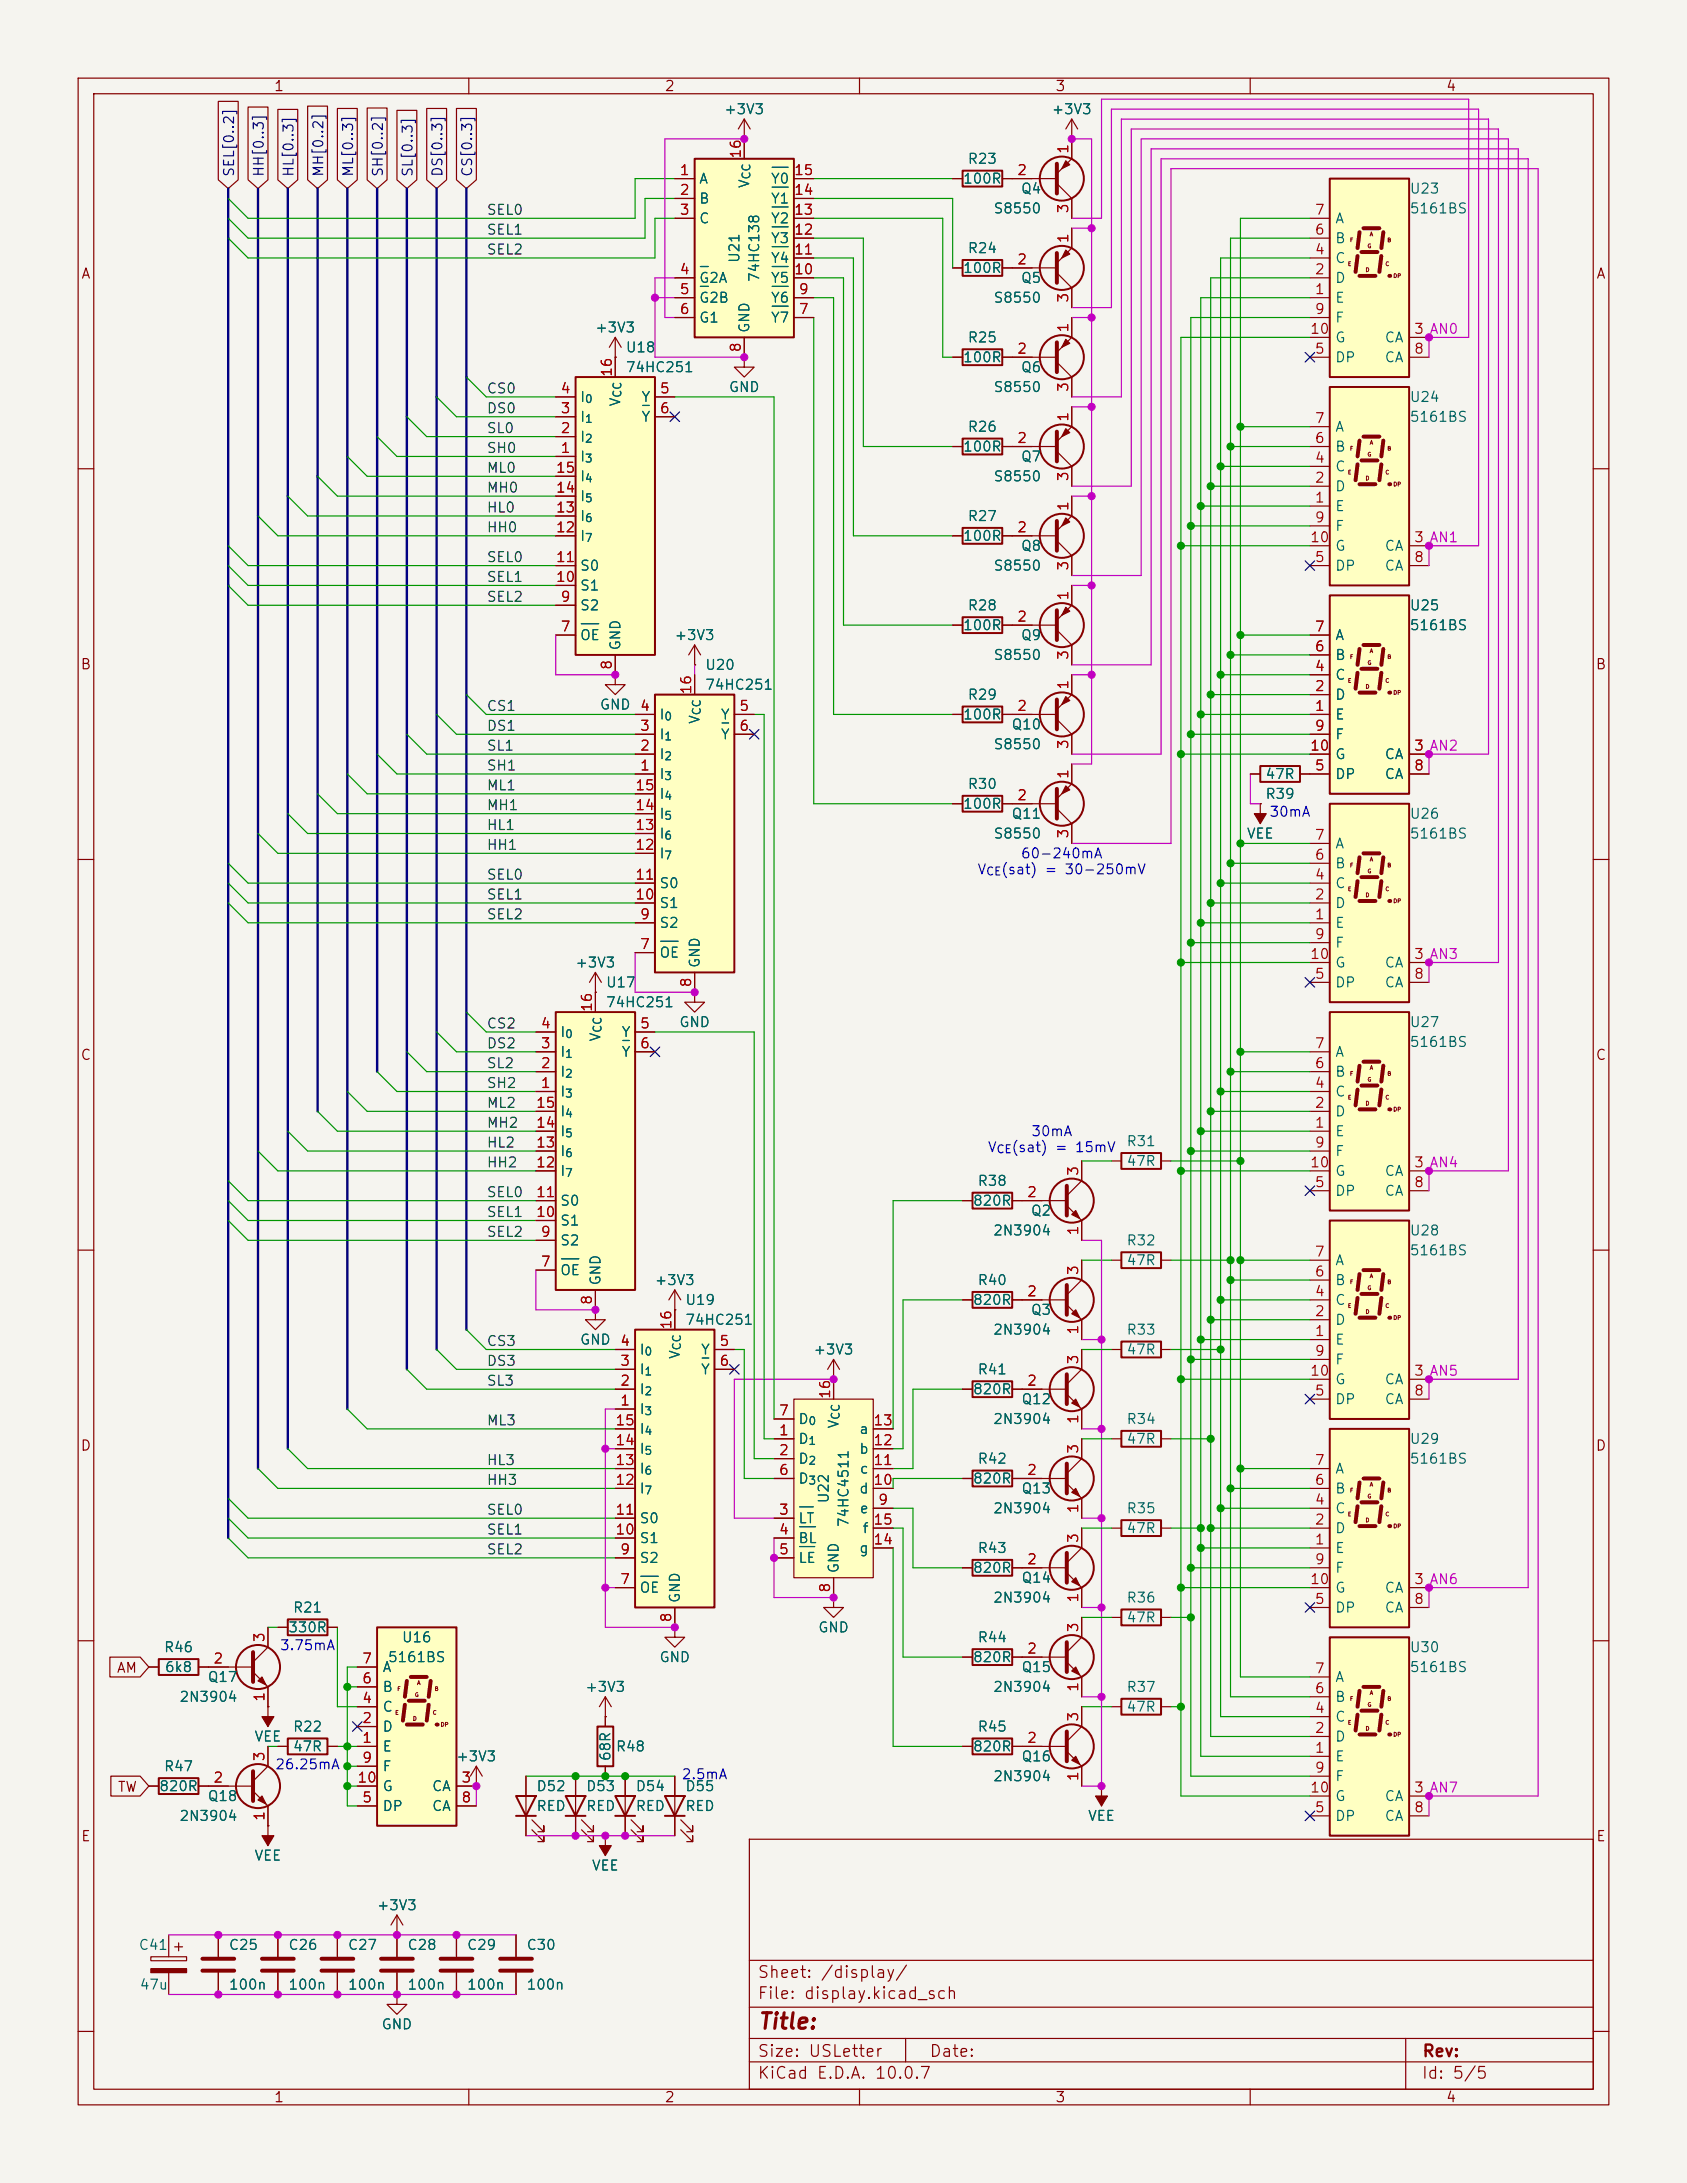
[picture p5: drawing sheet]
<svg xmlns="http://www.w3.org/2000/svg" width="216mm" height="279mm" viewBox="0 0 216 279" stroke-linecap="round" stroke-linejoin="round" font-family="sans-serif">
<defs><g id="words">
<text font-size="2" fill="#840000" x="96.9" y="260.2">Title:</text>
<g font-size="1.5" fill="#840000">
<text x="96.9" y="256.2">File: display.kicad_sch</text>
<text x="96.9" y="253.5">Sheet: /display/</text>
<text x="96.9" y="263.6">Size: USLetter</text>
<text x="118.9" y="263.6">Date:</text>
<text x="181.9" y="263.6">Rev:</text>
<text x="96.9" y="266.4">KiCad E.D.A. 10.0.7</text>
<text x="181.9" y="266.4">Id: 5/5</text>
</g>
<g font-size="1.3" fill="#840000">
<text x="35" y="12">1</text>
<text x="85" y="12">2</text>
<text x="135" y="12">3</text>
<text x="185" y="12">4</text>
<text x="10.3" y="36">A</text>
<text x="204.2" y="36">A</text>
<text x="10.2" y="86">B</text>
<text x="204.1" y="86">B</text>
<text x="10.2" y="136">C</text>
<text x="204.1" y="136">C</text>
<text x="10.2" y="186">D</text>
<text x="204.1" y="186">D</text>
<text x="14.9" y="214.4">AM</text>
<text x="15" y="229.7">TW</text>
<text x="10.3" y="236">E</text>
<text x="204.2" y="236">E</text>
<text x="35" y="269.4">1</text>
<text x="85" y="269.4">2</text>
<text x="135" y="269.4">3</text>
<text x="185" y="269.4">4</text>
</g>
<g font-size="1.3" fill="#006464">
<text x="92.6" y="14.9">+3V3</text>
<text x="134.5" y="14.9">+3V3</text>
<text x="89.4" y="23.8">A</text>
<text x="98.6" y="23.8">Y0</text>
<text x="123.2" y="23.8">100R</text>
<text x="123.8" y="21.3">R23</text>
<text x="89.4" y="26.4">B</text>
<text x="89.4" y="28.9">C</text>
<text x="96.2" y="24.2" transform="rotate(-90 96.2 24.2)">V</text>
<text x="98.6" y="28.9">Y2</text>
<text x="98.6" y="26.4">Y1</text>
<text x="127.1" y="27.6">S8550</text>
<text x="130.6" y="25.1">Q4</text>
<text x="170.8" y="28.9">A</text>
<text x="180.3" y="25.1">U23</text>
<text x="180.3" y="27.6">5161BS</text>
<text x="94.9" y="33.8" transform="rotate(-90 94.9 33.8)">U21</text>
<text x="98.6" y="34">Y4</text>
<text x="98.6" y="31.4">Y3</text>
<text x="123.2" y="35.3">100R</text>
<text x="123.8" y="32.7">R24</text>
<text x="170.8" y="34">C</text>
<text x="170.8" y="31.4">B</text>
<text x="89.4" y="36.5">G2A</text>
<text x="89.4" y="39.1">G2B</text>
<text x="89.4" y="41.6">G1</text>
<text x="97.5" y="36.2" transform="rotate(-90 97.5 36.2)">74HC138</text>
<text x="98.6" y="41.6">Y7</text>
<text x="98.6" y="39.1">Y6</text>
<text x="98.6" y="36.5">Y5</text>
<text x="127.1" y="39.1">S8550</text>
<text x="130.6" y="36.5">Q5</text>
<text x="170.8" y="39.1">E</text>
<text x="170.8" y="36.5">D</text>
<text x="170.8" y="41.6">F</text>
<text x="76.1" y="42.9">+3V3</text>
<text x="80" y="45.4">U18</text>
<text x="80" y="48">74HC251</text>
<text x="96.2" y="42.7" transform="rotate(-90 96.2 42.7)">GND</text>
<text x="123.2" y="46.7">100R</text>
<text x="123.8" y="44.1">R25</text>
<text x="130.6" y="48">Q6</text>
<text x="170.8" y="46.7">DP</text>
<text x="170.8" y="44.1">G</text>
<text x="177.1" y="44.1">CA</text>
<text x="177.1" y="46.7">CA</text>
<text x="74.1" y="51.8">I</text>
<text x="79.7" y="52.1" transform="rotate(-90 79.7 52.1)">V</text>
<text x="82" y="51.8">Y</text>
<text x="93.2" y="50.5">GND</text>
<text x="127.1" y="50.5">S8550</text>
<text x="180.3" y="51.8">U24</text>
<text x="74.1" y="59.4">I</text>
<text x="74.1" y="56.8">I</text>
<text x="74.1" y="54.3">I</text>
<text x="82" y="54.3">Y</text>
<text x="123.2" y="58.1">100R</text>
<text x="123.8" y="55.6">R26</text>
<text x="130.6" y="59.4">Q7</text>
<text x="170.8" y="58.1">B</text>
<text x="170.8" y="55.6">A</text>
<text x="180.3" y="54.3">5161BS</text>
<text x="74.1" y="64.5">I</text>
<text x="74.1" y="61.9">I</text>
<text x="127.1" y="61.9">S8550</text>
<text x="170.8" y="65.7">E</text>
<text x="170.8" y="63.2">D</text>
<text x="170.8" y="60.7">C</text>
<text x="74.1" y="69.5">I</text>
<text x="74.1" y="67">I</text>
<text x="123.2" y="69.5">100R</text>
<text x="123.8" y="67">R27</text>
<text x="130.6" y="70.8">Q8</text>
<text x="170.8" y="68.3">F</text>
<text x="170.8" y="70.8">G</text>
<text x="177.1" y="70.8">CA</text>
<text x="74.1" y="75.9">S1</text>
<text x="74.1" y="73.4">S0</text>
<text x="127.1" y="73.4">S8550</text>
<text x="170.8" y="73.4">DP</text>
<text x="177.1" y="73.4">CA</text>
<text x="74.1" y="82.2">OE</text>
<text x="74.1" y="78.4">S2</text>
<text x="79.7" y="83.3" transform="rotate(-90 79.7 83.3)">GND</text>
<text x="86.2" y="82.2">+3V3</text>
<text x="123.2" y="81">100R</text>
<text x="123.8" y="78.4">R28</text>
<text x="130.6" y="82.2">Q9</text>
<text x="170.8" y="82.2">A</text>
<text x="180.3" y="78.4">U25</text>
<text x="180.3" y="81">5161BS</text>
<text x="90.2" y="86.1">U20</text>
<text x="90.2" y="88.6">74HC251</text>
<text x="123.8" y="89.9">R29</text>
<text x="127.1" y="84.8">S8550</text>
<text x="170.8" y="89.9">D</text>
<text x="170.8" y="87.3">C</text>
<text x="170.8" y="84.8">B</text>
<text x="76.7" y="91.1">GND</text>
<text x="84.3" y="94.9">I</text>
<text x="84.3" y="92.4">I</text>
<text x="89.9" y="92.8" transform="rotate(-90 89.9 92.8)">V</text>
<text x="92.2" y="92.4">Y</text>
<text x="92.2" y="94.9">Y</text>
<text x="123.2" y="92.4">100R</text>
<text x="129.4" y="93.7">Q10</text>
<text x="170.8" y="92.4">E</text>
<text x="170.8" y="94.9">F</text>
<text x="84.3" y="100">I</text>
<text x="84.3" y="97.5">I</text>
<text x="123.8" y="101.3">R30</text>
<text x="127.1" y="96.2">S8550</text>
<text x="161.9" y="100">47R</text>
<text x="170.8" y="100">DP</text>
<text x="170.8" y="97.5">G</text>
<text x="177.1" y="97.5">CA</text>
<text x="177.1" y="100">CA</text>
<text x="84.3" y="107.6">I</text>
<text x="84.3" y="105.1">I</text>
<text x="84.3" y="102.6">I</text>
<text x="123.2" y="103.8">100R</text>
<text x="127.1" y="107.6">S8550</text>
<text x="129.4" y="105.1">Q11</text>
<text x="159.5" y="107.6">VEE</text>
<text x="161.9" y="102.6">R39</text>
<text x="180.3" y="105.1">U26</text>
<text x="180.3" y="107.6">5161BS</text>
<text x="84.3" y="114">S0</text>
<text x="84.3" y="110.2">I</text>
<text x="170.8" y="114">C</text>
<text x="170.8" y="111.5">B</text>
<text x="170.8" y="108.9">A</text>
<text x="84.3" y="119.1">S2</text>
<text x="84.3" y="116.5">S1</text>
<text x="170.8" y="119.1">E</text>
<text x="170.8" y="116.5">D</text>
<text x="73.5" y="124.2">+3V3</text>
<text x="84.3" y="122.9">OE</text>
<text x="89.9" y="124" transform="rotate(-90 89.9 124)">GND</text>
<text x="170.8" y="121.6">F</text>
<text x="170.8" y="124.2">G</text>
<text x="177.1" y="124.2">CA</text>
<text x="77.5" y="126.7">U17</text>
<text x="77.5" y="129.2">74HC251</text>
<text x="86.8" y="131.8">GND</text>
<text x="170.8" y="126.7">DP</text>
<text x="177.1" y="126.7">CA</text>
<text x="180.3" y="131.8">U27</text>
<text x="71.6" y="135.6">I</text>
<text x="71.6" y="133">I</text>
<text x="77.2" y="133.4" transform="rotate(-90 77.2 133.4)">V</text>
<text x="79.5" y="133">Y</text>
<text x="79.5" y="135.6">Y</text>
<text x="170.8" y="135.6">A</text>
<text x="180.3" y="134.3">5161BS</text>
<text x="71.6" y="140.7">I</text>
<text x="71.6" y="138.1">I</text>
<text x="71.6" y="143.2">I</text>
<text x="170.8" y="143.2">D</text>
<text x="170.8" y="140.7">C</text>
<text x="170.8" y="138.1">B</text>
<text x="71.6" y="148.3">I</text>
<text x="71.6" y="145.7">I</text>
<text x="144.1" y="147">R31</text>
<text x="144.1" y="149.6">47R</text>
<text x="170.8" y="145.7">E</text>
<text x="170.8" y="148.3">F</text>
<text x="71.6" y="154.6">S0</text>
<text x="71.6" y="150.8">I</text>
<text x="124.4" y="154.6">820R</text>
<text x="125" y="152.1">R38</text>
<text x="131.8" y="155.9">Q2</text>
<text x="170.8" y="153.4">DP</text>
<text x="170.8" y="150.8">G</text>
<text x="177.1" y="150.8">CA</text>
<text x="177.1" y="153.4">CA</text>
<text x="71.6" y="159.7">S2</text>
<text x="71.6" y="157.2">S1</text>
<text x="127" y="158.4">2N3904</text>
<text x="144.1" y="159.7">R32</text>
<text x="180.3" y="158.4">U28</text>
<text x="180.3" y="161">5161BS</text>
<text x="71.6" y="163.5">OE</text>
<text x="77.2" y="164.6" transform="rotate(-90 77.2 164.6)">GND</text>
<text x="83.7" y="164.8">+3V3</text>
<text x="87.6" y="167.3">U19</text>
<text x="124.4" y="167.3">820R</text>
<text x="125" y="164.8">R40</text>
<text x="144.1" y="162.3">47R</text>
<text x="170.8" y="167.3">C</text>
<text x="170.8" y="164.8">B</text>
<text x="170.8" y="162.3">A</text>
<text x="74.1" y="172.4">GND</text>
<text x="81.8" y="173.7">I</text>
<text x="87.6" y="169.9">74HC251</text>
<text x="89.6" y="173.7">Y</text>
<text x="104" y="173.7">+3V3</text>
<text x="127" y="171.1">2N3904</text>
<text x="131.8" y="168.6">Q3</text>
<text x="144.1" y="171.1">R33</text>
<text x="144.1" y="173.7">47R</text>
<text x="170.8" y="172.4">E</text>
<text x="170.8" y="169.9">D</text>
<text x="81.8" y="178.8">I</text>
<text x="81.8" y="176.2">I</text>
<text x="87.3" y="174" transform="rotate(-90 87.3 174)">V</text>
<text x="89.6" y="176.2">Y</text>
<text x="124.4" y="178.8">820R</text>
<text x="125" y="176.2">R41</text>
<text x="170.8" y="175">F</text>
<text x="170.8" y="177.5">G</text>
<text x="177.1" y="177.5">CA</text>
<text x="81.8" y="181.3">I</text>
<text x="81.8" y="183.8">I</text>
<text x="102.1" y="185.1">D</text>
<text x="102.1" y="182.6">D</text>
<text x="107.6" y="182.9" transform="rotate(-90 107.6 182.9)">V</text>
<text x="109.9" y="183.8">a</text>
<text x="127" y="182.6">2N3904</text>
<text x="130.6" y="180">Q12</text>
<text x="144.1" y="182.6">R34</text>
<text x="144.1" y="185.1">47R</text>
<text x="170.8" y="180">DP</text>
<text x="177.1" y="180">CA</text>
<text x="180.3" y="185.1">U29</text>
<text x="81.8" y="191.5">I</text>
<text x="81.8" y="188.9">I</text>
<text x="81.8" y="186.4">I</text>
<text x="102.1" y="187.7">D</text>
<text x="102.1" y="190.2">D</text>
<text x="109.9" y="191.5">d</text>
<text x="109.9" y="186.4">b</text>
<text x="109.9" y="188.9">c</text>
<text x="124.4" y="190.2">820R</text>
<text x="125" y="187.7">R42</text>
<text x="130.6" y="191.5">Q13</text>
<text x="170.8" y="191.5">B</text>
<text x="170.8" y="188.9">A</text>
<text x="180.3" y="187.7">5161BS</text>
<text x="81.8" y="197.8">S1</text>
<text x="81.8" y="195.3">S0</text>
<text x="102.1" y="195.3">LT</text>
<text x="102.1" y="197.8">BL</text>
<text x="106.4" y="192.5" transform="rotate(-90 106.4 192.5)">U22</text>
<text x="108.9" y="195.6" transform="rotate(-90 108.9 195.6)">74HC4511</text>
<text x="109.9" y="194">e</text>
<text x="110.3" y="196.5">f</text>
<text x="127" y="194">2N3904</text>
<text x="144.1" y="194">R35</text>
<text x="144.1" y="196.5">47R</text>
<text x="170.8" y="196.5">D</text>
<text x="170.8" y="194">C</text>
<text x="81.8" y="200.4">S2</text>
<text x="102.1" y="200.4">LE</text>
<text x="107.6" y="201.4" transform="rotate(-90 107.6 201.4)">GND</text>
<text x="109.9" y="199.1">g</text>
<text x="124.4" y="201.6">820R</text>
<text x="125" y="199.1">R43</text>
<text x="130.6" y="202.9">Q14</text>
<text x="170.8" y="199.1">E</text>
<text x="170.8" y="201.6">F</text>
<text x="36.8" y="209.2">330R</text>
<text x="37.4" y="206.7">R21</text>
<text x="81.8" y="204.2">OE</text>
<text x="87.3" y="205.3" transform="rotate(-90 87.3 205.3)">GND</text>
<text x="104.6" y="209.2">GND</text>
<text x="127" y="205.4">2N3904</text>
<text x="144.1" y="205.4">R36</text>
<text x="144.1" y="208">47R</text>
<text x="170.8" y="206.7">DP</text>
<text x="170.8" y="204.2">G</text>
<text x="177.1" y="204.2">CA</text>
<text x="177.1" y="206.7">CA</text>
<text x="20.9" y="211.8">R46</text>
<text x="21" y="214.3">6k8</text>
<text x="26.5" y="215.6">Q17</text>
<text x="48.9" y="214.3">A</text>
<text x="49.6" y="213.1">5161BS</text>
<text x="51.3" y="210.5">U16</text>
<text x="84.3" y="213.1">GND</text>
<text x="124.4" y="213.1">820R</text>
<text x="125" y="210.5">R44</text>
<text x="130.6" y="214.3">Q15</text>
<text x="170.8" y="215.6">A</text>
<text x="180.3" y="211.8">U30</text>
<text x="180.3" y="214.3">5161BS</text>
<text x="22.9" y="218.1">2N3904</text>
<text x="37.4" y="221.9">R22</text>
<text x="48.9" y="221.9">D</text>
<text x="48.9" y="219.4">C</text>
<text x="48.9" y="216.9">B</text>
<text x="74.8" y="216.9">+3V3</text>
<text x="125" y="221.9">R45</text>
<text x="127" y="216.9">2N3904</text>
<text x="144.1" y="216.9">R37</text>
<text x="144.1" y="219.4">47R</text>
<text x="170.8" y="220.7">C</text>
<text x="170.8" y="218.1">B</text>
<text x="20.9" y="227">R47</text>
<text x="32.5" y="223.2">VEE</text>
<text x="37.4" y="224.5">47R</text>
<text x="48.9" y="224.5">E</text>
<text x="48.9" y="227">F</text>
<text x="58.3" y="225.8">+3V3</text>
<text x="78.4" y="225.5" transform="rotate(-90 78.4 225.5)">68R</text>
<text x="78.7" y="224.5">R48</text>
<text x="124.4" y="224.5">820R</text>
<text x="130.6" y="225.8">Q16</text>
<text x="170.8" y="225.8">E</text>
<text x="170.8" y="223.2">D</text>
<text x="20.3" y="229.6">820R</text>
<text x="22.9" y="233.4">2N3904</text>
<text x="26.5" y="230.8">Q18</text>
<text x="48.9" y="232.1">DP</text>
<text x="48.9" y="229.6">G</text>
<text x="55.2" y="229.6">CA</text>
<text x="55.2" y="232.1">CA</text>
<text x="68.6" y="229.6">D52</text>
<text x="68.6" y="232.1">RED</text>
<text x="74.9" y="229.6">D53</text>
<text x="74.9" y="232.1">RED</text>
<text x="81.3" y="229.6">D54</text>
<text x="81.3" y="232.1">RED</text>
<text x="87.6" y="229.6">D55</text>
<text x="87.6" y="232.1">RED</text>
<text x="127" y="228.3">2N3904</text>
<text x="139.1" y="233.4">VEE</text>
<text x="170.8" y="233.4">DP</text>
<text x="170.8" y="228.3">F</text>
<text x="170.8" y="230.8">G</text>
<text x="177.1" y="230.8">CA</text>
<text x="177.1" y="233.4">CA</text>
<text x="32.5" y="238.5">VEE</text>
<text x="75.6" y="239.7">VEE</text>
<text x="48.1" y="244.8">+3V3</text>
<text x="17.7" y="249.9">C41</text>
<text x="29.2" y="249.9">C25</text>
<text x="36.8" y="249.9">C26</text>
<text x="44.4" y="249.9">C27</text>
<text x="52.1" y="249.9">C28</text>
<text x="59.7" y="249.9">C29</text>
<text x="67.3" y="249.9">C30</text>
<text x="17.8" y="255">47u</text>
<text x="29.2" y="255">100n</text>
<text x="36.8" y="255">100n</text>
<text x="44.4" y="255">100n</text>
<text x="52.1" y="255">100n</text>
<text x="59.7" y="255">100n</text>
<text x="67.3" y="255">100n</text>
<text x="48.7" y="260">GND</text>
</g>
<g font-size="1.3" fill="#000084">
<text x="30.3" y="22.7" transform="rotate(-90 30.3 22.7)">SEL[0..2]</text>
<text x="34.1" y="22.7" transform="rotate(-90 34.1 22.7)">HH[0..3]</text>
<text x="37.9" y="22.7" transform="rotate(-90 37.9 22.7)">HL[0..3]</text>
<text x="41.7" y="22.7" transform="rotate(-90 41.7 22.7)">MH[0..2]</text>
<text x="45.5" y="22.7" transform="rotate(-90 45.5 22.7)">ML[0..3]</text>
<text x="49.3" y="22.7" transform="rotate(-90 49.3 22.7)">SH[0..2]</text>
<text x="53.1" y="22.7" transform="rotate(-90 53.1 22.7)">SL[0..3]</text>
<text x="56.9" y="22.7" transform="rotate(-90 56.9 22.7)">DS[0..3]</text>
<text x="60.7" y="22.7" transform="rotate(-90 60.7 22.7)">CS[0..3]</text>
</g>
<g font-size="1.3" fill="#a90000">
<text x="86.9" y="22.7">1</text>
<text x="95.1" y="20.4" transform="rotate(-90 95.1 20.4)">16</text>
<text x="101.5" y="22.7">15</text>
<text x="130.1" y="22.7">2</text>
<text x="137" y="19.8" transform="rotate(-90 137 19.8)">1</text>
<text x="86.9" y="25.3">2</text>
<text x="86.9" y="27.8">3</text>
<text x="101.5" y="27.8">13</text>
<text x="101.5" y="25.3">14</text>
<text x="137" y="27.4" transform="rotate(-90 137 27.4)">3</text>
<text x="168.2" y="27.8">7</text>
<text x="86.9" y="35.4">4</text>
<text x="101.5" y="35.4">10</text>
<text x="101.5" y="32.9">11</text>
<text x="101.5" y="30.3">12</text>
<text x="130.1" y="34.2">2</text>
<text x="137" y="31.2" transform="rotate(-90 137 31.2)">1</text>
<text x="168.2" y="35.4">2</text>
<text x="168.2" y="32.9">4</text>
<text x="168.2" y="30.3">6</text>
<text x="86.9" y="38">5</text>
<text x="86.9" y="40.5">6</text>
<text x="102.1" y="40.5">7</text>
<text x="102.1" y="38">9</text>
<text x="137" y="38.8" transform="rotate(-90 137 38.8)">3</text>
<text x="168.2" y="38">1</text>
<text x="168.2" y="40.5">9</text>
<text x="95.1" y="45.2" transform="rotate(-90 95.1 45.2)">8</text>
<text x="130.1" y="45.6">2</text>
<text x="137" y="42.6" transform="rotate(-90 137 42.6)">1</text>
<text x="167.6" y="43">10</text>
<text x="168.2" y="45.6">5</text>
<text x="180.9" y="43">3 AN0</text>
<text x="180.9" y="45.6">8</text>
<text x="71.7" y="53.2">3</text>
<text x="71.7" y="50.7">4</text>
<text x="78.6" y="48.3" transform="rotate(-90 78.6 48.3)">16</text>
<text x="84.4" y="50.7">5</text>
<text x="84.4" y="53.2">6</text>
<text x="137" y="50.3" transform="rotate(-90 137 50.3)">3</text>
<text x="71.7" y="58.3">1</text>
<text x="71.7" y="55.7">2</text>
<text x="130.1" y="57">2</text>
<text x="137" y="54.1" transform="rotate(-90 137 54.1)">1</text>
<text x="168.2" y="59.6">4</text>
<text x="168.2" y="57">6</text>
<text x="168.2" y="54.5">7</text>
<text x="71.1" y="65.9">13</text>
<text x="71.1" y="63.4">14</text>
<text x="71.1" y="60.8">15</text>
<text x="137" y="65.5" transform="rotate(-90 137 65.5)">1</text>
<text x="137" y="61.7" transform="rotate(-90 137 61.7)">3</text>
<text x="168.2" y="64.6">1</text>
<text x="168.2" y="62.1">2</text>
<text x="71.1" y="68.4">12</text>
<text x="130.1" y="68.4">2</text>
<text x="167.6" y="69.7">10</text>
<text x="168.2" y="67.2">9</text>
<text x="180.9" y="69.7">3 AN1</text>
<text x="71.1" y="74.8">10</text>
<text x="71.1" y="72.3">11</text>
<text x="71.7" y="77.3">9</text>
<text x="137" y="76.9" transform="rotate(-90 137 76.9)">1</text>
<text x="137" y="73.1" transform="rotate(-90 137 73.1)">3</text>
<text x="168.2" y="72.3">5</text>
<text x="180.9" y="72.3">8</text>
<text x="71.7" y="81.1">7</text>
<text x="130.1" y="79.9">2</text>
<text x="168.2" y="83.7">6</text>
<text x="168.2" y="81.1">7</text>
<text x="78.6" y="85.8" transform="rotate(-90 78.6 85.8)">8</text>
<text x="88.8" y="89" transform="rotate(-90 88.8 89)">16</text>
<text x="137" y="88.4" transform="rotate(-90 137 88.4)">1</text>
<text x="137" y="84.6" transform="rotate(-90 137 84.6)">3</text>
<text x="168.2" y="88.8">2</text>
<text x="168.2" y="86.2">4</text>
<text x="81.8" y="93.8">3</text>
<text x="81.8" y="91.3">4</text>
<text x="94.5" y="91.3">5</text>
<text x="94.5" y="93.8">6</text>
<text x="130.1" y="91.3">2</text>
<text x="137" y="96" transform="rotate(-90 137 96)">3</text>
<text x="168.2" y="91.3">1</text>
<text x="168.2" y="93.8">9</text>
<text x="81.2" y="101.5">15</text>
<text x="81.8" y="98.9">1</text>
<text x="81.8" y="96.4">2</text>
<text x="137" y="99.8" transform="rotate(-90 137 99.8)">1</text>
<text x="167.6" y="96.4">10</text>
<text x="168.2" y="98.9">5</text>
<text x="180.9" y="96.4">3 AN2</text>
<text x="180.9" y="98.9">8</text>
<text x="180.9" y="96.4">3</text>
<text x="81.2" y="106.5">13</text>
<text x="81.2" y="104">14</text>
<text x="130.1" y="102.7">2</text>
<text x="137" y="107.4" transform="rotate(-90 137 107.4)">3</text>
<text x="168.2" y="107.8">7</text>
<text x="81.2" y="112.9">11</text>
<text x="81.2" y="109.1">12</text>
<text x="168.2" y="112.9">4</text>
<text x="168.2" y="110.4">6</text>
<text x="81.2" y="115.4">10</text>
<text x="81.8" y="118">9</text>
<text x="168.2" y="118">1</text>
<text x="168.2" y="115.4">2</text>
<text x="81.8" y="121.8">7</text>
<text x="167.6" y="123.1">10</text>
<text x="168.2" y="125.6">5</text>
<text x="168.2" y="120.5">9</text>
<text x="180.9" y="123.1">3 AN3</text>
<text x="180.9" y="125.6">8</text>
<text x="69.1" y="131.9">4</text>
<text x="76.1" y="129.6" transform="rotate(-90 76.1 129.6)">16</text>
<text x="81.8" y="131.9">5</text>
<text x="88.8" y="126.5" transform="rotate(-90 88.8 126.5)">8</text>
<text x="69.1" y="137">2</text>
<text x="69.1" y="134.5">3</text>
<text x="81.8" y="134.5">6</text>
<text x="168.2" y="137">6</text>
<text x="168.2" y="134.5">7</text>
<text x="68.5" y="142.1">15</text>
<text x="69.1" y="139.6">1</text>
<text x="168.2" y="142.1">2</text>
<text x="168.2" y="139.6">4</text>
<text x="68.5" y="149.7">12</text>
<text x="68.5" y="147.2">13</text>
<text x="68.5" y="144.6">14</text>
<text x="167.6" y="149.7">10</text>
<text x="168.2" y="144.6">1</text>
<text x="168.2" y="147.2">9</text>
<text x="180.9" y="149.7">3 AN4</text>
<text x="68.5" y="153.5">11</text>
<text x="131.3" y="153.5">2</text>
<text x="138.3" y="150.6" transform="rotate(-90 138.3 150.6)">3</text>
<text x="168.2" y="152.3">5</text>
<text x="180.9" y="152.3">8</text>
<text x="68.5" y="156.1">10</text>
<text x="69.1" y="158.6">9</text>
<text x="138.3" y="158.2" transform="rotate(-90 138.3 158.2)">1</text>
<text x="168.2" y="161.2">7</text>
<text x="69.1" y="162.4">7</text>
<text x="76.1" y="167.1" transform="rotate(-90 76.1 167.1)">8</text>
<text x="131.3" y="166.2">2</text>
<text x="138.3" y="163.3" transform="rotate(-90 138.3 163.3)">3</text>
<text x="168.2" y="166.2">4</text>
<text x="168.2" y="163.7">6</text>
<text x="79.3" y="172.6">4</text>
<text x="86.2" y="170.2" transform="rotate(-90 86.2 170.2)">16</text>
<text x="92" y="172.6">5</text>
<text x="138.3" y="170.9" transform="rotate(-90 138.3 170.9)">1</text>
<text x="168.2" y="171.3">1</text>
<text x="168.2" y="168.8">2</text>
<text x="168.2" y="173.9">9</text>
<text x="79.3" y="177.7">2</text>
<text x="79.3" y="175.1">3</text>
<text x="92" y="175.1">6</text>
<text x="106.5" y="179.1" transform="rotate(-90 106.5 179.1)">16</text>
<text x="131.3" y="177.7">2</text>
<text x="138.3" y="174.7" transform="rotate(-90 138.3 174.7)">3</text>
<text x="167.6" y="176.4">10</text>
<text x="168.2" y="178.9">5</text>
<text x="180.9" y="176.4">3 AN5</text>
<text x="180.9" y="178.9">8</text>
<text x="78.7" y="185.3">14</text>
<text x="78.7" y="182.7">15</text>
<text x="79.3" y="180.2">1</text>
<text x="99.6" y="184">1</text>
<text x="99.6" y="181.5">7</text>
<text x="111.7" y="185.3">12</text>
<text x="111.7" y="182.7">13</text>
<text x="138.3" y="182.3" transform="rotate(-90 138.3 182.3)">1</text>
<text x="78.7" y="190.4">12</text>
<text x="78.7" y="187.8">13</text>
<text x="99.6" y="186.6">2</text>
<text x="99.6" y="189.1">6</text>
<text x="111.7" y="190.4">10</text>
<text x="111.7" y="187.8">11</text>
<text x="131.3" y="189.1">2</text>
<text x="138.3" y="186.2" transform="rotate(-90 138.3 186.2)">3</text>
<text x="168.2" y="190.4">6</text>
<text x="168.2" y="187.8">7</text>
<text x="78.7" y="196.7">10</text>
<text x="78.7" y="194.2">11</text>
<text x="99.6" y="194.2">3</text>
<text x="99.6" y="196.7">4</text>
<text x="111.7" y="198">14</text>
<text x="111.7" y="195.4">15</text>
<text x="112.3" y="192.9">9</text>
<text x="138.3" y="197.6" transform="rotate(-90 138.3 197.6)">3</text>
<text x="138.3" y="193.8" transform="rotate(-90 138.3 193.8)">1</text>
<text x="168.2" y="198">1</text>
<text x="168.2" y="195.4">2</text>
<text x="168.2" y="192.9">4</text>
<text x="79.3" y="203.1">7</text>
<text x="79.3" y="199.3">9</text>
<text x="99.6" y="199.3">5</text>
<text x="106.5" y="203.9" transform="rotate(-90 106.5 203.9)">8</text>
<text x="131.3" y="200.5">2</text>
<text x="167.6" y="203.1">10</text>
<text x="168.2" y="200.5">9</text>
<text x="180.9" y="203.1">3 AN6</text>
<text x="86.2" y="207.7" transform="rotate(-90 86.2 207.7)">8</text>
<text x="138.3" y="209" transform="rotate(-90 138.3 209)">3</text>
<text x="138.3" y="205.2" transform="rotate(-90 138.3 205.2)">1</text>
<text x="168.2" y="205.6">5</text>
<text x="180.9" y="205.6">8</text>
<text x="27.2" y="213.2">2</text>
<text x="34.2" y="210.3" transform="rotate(-90 34.2 210.3)">3</text>
<text x="46.3" y="215.8">6</text>
<text x="46.3" y="213.2">7</text>
<text x="131.3" y="212">2</text>
<text x="168.2" y="214.5">7</text>
<text x="34.2" y="217.9" transform="rotate(-90 34.2 217.9)">1</text>
<text x="46.3" y="220.8">2</text>
<text x="46.3" y="218.3">4</text>
<text x="138.3" y="220.4" transform="rotate(-90 138.3 220.4)">3</text>
<text x="138.3" y="216.6" transform="rotate(-90 138.3 216.6)">1</text>
<text x="168.2" y="219.6">4</text>
<text x="168.2" y="217">6</text>
<text x="34.2" y="225.5" transform="rotate(-90 34.2 225.5)">3</text>
<text x="46.3" y="223.4">1</text>
<text x="46.3" y="225.9">9</text>
<text x="131.3" y="223.4">2</text>
<text x="168.2" y="224.7">1</text>
<text x="168.2" y="222.1">2</text>
<text x="168.2" y="227.2">9</text>
<text x="27.2" y="228.5">2</text>
<text x="34.2" y="233.1" transform="rotate(-90 34.2 233.1)">1</text>
<text x="45.7" y="228.5">10</text>
<text x="46.3" y="231">5</text>
<text x="59" y="228.5">3</text>
<text x="59" y="231">8</text>
<text x="138.3" y="228.1" transform="rotate(-90 138.3 228.1)">1</text>
<text x="167.6" y="229.7">10</text>
<text x="168.2" y="232.3">5</text>
<text x="180.9" y="229.7">3 AN7</text>
<text x="180.9" y="232.3">8</text>
</g>
<g font-size="1.3" fill="#0f0f0f">
<text x="62.2" y="27.8">SEL0</text>
<text x="62.2" y="30.4">SEL1</text>
<text x="62.2" y="32.9">SEL2</text>
<text x="62.2" y="53.2">DS0</text>
<text x="62.2" y="50.7">CS0</text>
<text x="62.2" y="55.8">SL0</text>
<text x="62.2" y="58.3">SH0</text>
<text x="62.2" y="65.9">HL0</text>
<text x="62.2" y="63.4">MH0</text>
<text x="62.2" y="60.8">ML0</text>
<text x="62.2" y="68.5">HH0</text>
<text x="62.2" y="77.3">SEL2</text>
<text x="62.2" y="72.3">SEL0</text>
<text x="62.2" y="74.8">SEL1</text>
<text x="62.2" y="91.3">CS1</text>
<text x="62.2" y="93.9">DS1</text>
<text x="62.2" y="98.9">SH1</text>
<text x="62.2" y="101.5">ML1</text>
<text x="62.2" y="96.4">SL1</text>
<text x="62.2" y="106.6">HL1</text>
<text x="62.2" y="104">MH1</text>
<text x="62.2" y="109.1">HH1</text>
<text x="62.2" y="112.9">SEL0</text>
<text x="62.2" y="118">SEL2</text>
<text x="62.2" y="115.4">SEL1</text>
<text x="62.2" y="132">CS2</text>
<text x="62.2" y="137">SL2</text>
<text x="62.2" y="134.5">DS2</text>
<text x="62.2" y="139.6">SH2</text>
<text x="62.2" y="142.1">ML2</text>
<text x="62.2" y="147.2">HL2</text>
<text x="62.2" y="144.7">MH2</text>
<text x="62.2" y="149.7">HH2</text>
<text x="62.2" y="153.5">SEL0</text>
<text x="62.2" y="156.1">SEL1</text>
<text x="62.2" y="158.6">SEL2</text>
<text x="62.2" y="172.6">CS3</text>
<text x="62.2" y="175.1">DS3</text>
<text x="62.2" y="177.7">SL3</text>
<text x="62.2" y="182.8">ML3</text>
<text x="62.2" y="187.8">HL3</text>
<text x="62.2" y="190.4">HH3</text>
<text x="62.2" y="196.7">SEL1</text>
<text x="62.2" y="194.2">SEL0</text>
<text x="62.2" y="199.3">SEL2</text>
</g>
<g font-size="1.3" fill="#0000c2">
<text x="162.4" y="104.9">30mA</text>
<text x="125" y="112.2">V</text>
<text x="128" y="112.2">(sat) = 30-250mV</text>
<text x="130.6" y="110.2">60-240mA</text>
<text x="126.3" y="147.8">V</text>
<text x="129.4" y="147.8">(sat) = 15mV</text>
<text x="131.9" y="145.7">30mA</text>
<text x="35.7" y="211.5">3.75mA</text>
<text x="35.1" y="226.8">26.25mA</text>
<text x="87.1" y="228">2.5mA</text>
</g>
<g font-size="1" fill="#006464">
<text x="96.3" y="23.1" transform="rotate(-90 96.3 23.1)">CC</text>
<text x="74.8" y="51.8">0</text>
<text x="79.8" y="51" transform="rotate(-90 79.8 51)">CC</text>
<text x="74.8" y="59.4">3</text>
<text x="74.8" y="56.9">2</text>
<text x="74.8" y="54.4">1</text>
<text x="74.8" y="64.5">5</text>
<text x="74.8" y="62">4</text>
<text x="74.8" y="69.6">7</text>
<text x="74.8" y="67.1">6</text>
<text x="84.9" y="95">1</text>
<text x="84.9" y="92.5">0</text>
<text x="89.9" y="91.6" transform="rotate(-90 89.9 91.6)">CC</text>
<text x="84.9" y="100.1">3</text>
<text x="84.9" y="97.5">2</text>
<text x="84.9" y="107.7">6</text>
<text x="84.9" y="105.2">5</text>
<text x="84.9" y="102.6">4</text>
<text x="84.9" y="110.2">7</text>
<text x="72.2" y="135.6">1</text>
<text x="72.2" y="133.1">0</text>
<text x="77.2" y="132.3" transform="rotate(-90 77.2 132.3)">CC</text>
<text x="72.2" y="140.7">3</text>
<text x="72.2" y="138.2">2</text>
<text x="72.2" y="143.3">4</text>
<text x="72.2" y="148.3">6</text>
<text x="72.2" y="145.8">5</text>
<text x="72.2" y="150.9">7</text>
<text x="82.4" y="173.7">0</text>
<text x="87.4" y="172.9" transform="rotate(-90 87.4 172.9)">CC</text>
<text x="82.4" y="178.8">2</text>
<text x="82.4" y="176.3">1</text>
<text x="82.4" y="181.4">3</text>
<text x="82.4" y="183.9">4</text>
<text x="103.4" y="185.2">1</text>
<text x="103.4" y="182.6">0</text>
<text x="107.7" y="181.8" transform="rotate(-90 107.7 181.8)">CC</text>
<text x="82.4" y="191.5">7</text>
<text x="82.4" y="189">6</text>
<text x="82.4" y="186.4">5</text>
<text x="103.4" y="187.7">2</text>
<text x="103.4" y="190.3">3</text>
</g>
<g font-size="1" fill="#0000c2">
<text x="126.1" y="112.3">CE</text>
<text x="127.4" y="147.8">CE</text>
</g>
<g font-size=".5" fill="#840000">
<text x="172.4" y="34.2">E</text>
<text x="172.7" y="31.1">F</text>
<text x="174.7" y="34.9">D</text>
<text x="175" y="31.9">G</text>
<text x="175.2" y="30.4">A</text>
<text x="177.2" y="34.2">C</text>
<text x="177.5" y="31.1">B</text>
<text x="178.3" y="35.7">DP</text>
<text x="172.7" y="57.8">F</text>
<text x="175" y="58.5">G</text>
<text x="175.2" y="57">A</text>
<text x="177.5" y="57.8">B</text>
<text x="172.4" y="60.8">E</text>
<text x="174.7" y="61.6">D</text>
<text x="177.2" y="60.8">C</text>
<text x="178.3" y="62.4">DP</text>
<text x="175.2" y="83.7">A</text>
<text x="172.4" y="87.5">E</text>
<text x="172.7" y="84.5">F</text>
<text x="174.7" y="88.3">D</text>
<text x="175" y="85.2">G</text>
<text x="177.2" y="87.5">C</text>
<text x="177.5" y="84.5">B</text>
<text x="178.3" y="89">DP</text>
<text x="172.7" y="111.1">F</text>
<text x="175" y="111.9">G</text>
<text x="175.2" y="110.4">A</text>
<text x="177.5" y="111.1">B</text>
<text x="172.4" y="114.2">E</text>
<text x="174.7" y="114.9">D</text>
<text x="177.2" y="114.2">C</text>
<text x="178.3" y="115.7">DP</text>
<text x="172.7" y="137.8">F</text>
<text x="175.2" y="137">A</text>
<text x="177.5" y="137.8">B</text>
<text x="172.4" y="140.8">E</text>
<text x="174.7" y="141.6">D</text>
<text x="175" y="138.6">G</text>
<text x="177.2" y="140.8">C</text>
<text x="178.3" y="142.4">DP</text>
<text x="172.4" y="167.5">E</text>
<text x="172.7" y="164.5">F</text>
<text x="175" y="165.2">G</text>
<text x="175.2" y="163.7">A</text>
<text x="177.2" y="167.5">C</text>
<text x="177.5" y="164.5">B</text>
<text x="174.7" y="168.3">D</text>
<text x="178.3" y="169">DP</text>
<text x="172.7" y="191.1">F</text>
<text x="175" y="191.9">G</text>
<text x="175.2" y="190.4">A</text>
<text x="177.5" y="191.1">B</text>
<text x="172.4" y="194.2">E</text>
<text x="174.7" y="194.9">D</text>
<text x="177.2" y="194.2">C</text>
<text x="178.3" y="195.7">DP</text>
<text x="53.3" y="215.8">A</text>
<text x="50.5" y="219.6">E</text>
<text x="50.8" y="216.5">F</text>
<text x="52.8" y="220.3">D</text>
<text x="53" y="217.3">G</text>
<text x="55.3" y="219.6">C</text>
<text x="55.6" y="216.5">B</text>
<text x="56.3" y="221.1">DP</text>
<text x="172.4" y="220.9">E</text>
<text x="172.7" y="217.8">F</text>
<text x="174.7" y="221.6">D</text>
<text x="175" y="218.6">G</text>
<text x="175.2" y="217">A</text>
<text x="177.2" y="220.9">C</text>
<text x="177.5" y="217.8">B</text>
<text x="178.3" y="222.4">DP</text>
</g>
</g></defs>
<path d="M0 0h215.9v279.4h-215.9z" fill="#f5f4ef" stroke="#f5f4ef" stroke-width=".13"/>
<g fill="none" stroke="#840000" stroke-width=".15">
<path d="M10 10h195.9v259.4h-195.9zM12 12h191.9v255.4h-191.9zM60 10v2M110 10v2M160 10v2M10 60h2M203.9 60h2M10 110h2M203.9 110h2M10 160h2M123.2 153.7h1.3M129.5 153.7h1.3"/>
<path d="M203.9 160h2M10 210h2M77.5 219.7h.1M77.5 217.2l-.8 1.2M77.5 217.2l.7 1.2M77.5 217.2v3.8M86.4 208.3v1.3h1.2l-1.2 1.2-1.3-1.2h1.3M86.4 208.3h.1M203.9 210h2M77.5 226.1v1.2M95.9 235.4h108v32h-108zM10 260h2"/>
<path d="M50.8 247.7v2.7M50.8 252.5v2.8M95.9 256.9h108M95.9 250.9h108M203.9 260h2M60 267.4v2M95.9 263.9h108M95.9 260.9h108M110 267.4v2M115.9 260.9v3M160 267.4v2M179.9 260.9v6.5"/>
</g>
<path d="M48.8 250.7h4M48.8 252.2h4" fill="none" stroke="#840000" stroke-width=".51"/>
<path d="M124.5 152.7h5v2h-5zM76.5 221h2v5.1h-2z" fill="none" stroke="#840000" stroke-width=".25"/>
<path d="M170.2 182.9h10.1v25.4h-10.1z" fill="#ffffc2"/>
<path d="M170.2 182.9h10.1v25.4h-10.1z" fill="none" stroke="#840000" stroke-width=".25"/>
<path d="M173.7 192.8l-.2 2M174 189.7l-.3 2.1M174 195.3h2M174.2 192.3h2.1M174.5 189.2h2M176.8 192.8l-.3 2M177 189.7l-.2 2.1" fill="none" stroke="#840000" stroke-width=".51"/>
<circle cx="177.8" cy="195.3" r=".25" fill="#840000"/>
<g fill="none" stroke="#840000" stroke-width=".15">
<path d="M130.8 153.7h5.7M136.5 154.3l1.9 1.9v2.6M138.4 148.6v2.5l-1.9 1.9M142.2 148.6h1.3M148.6 148.6h1.3M76.2 167.6v1.3h1.3l-1.3 1.3-1.3-1.3h1.3M76.2 167.6h.1M123.2 166.4h1.3M129.5 166.4h1.3M138.4 195.6v2.5l-1.9 1.9M167.6 198.1h2.6M167.6 195.6h2.6"/>
<path d="M167.6 193h2.6M167.6 190.5h2.6M167.6 188h2.6M123.2 200.7h1.3M123.2 212.1h1.3M129.5 200.7h7M129.5 212.1h7M136.5 212.7l1.9 1.9v2.6M136.5 201.3l1.9 1.9v2.5M138.4 207v2.6l-1.9 1.9M138.4 218.4v2.6l-1.9 1.9M167.6 203.2h2.6"/>
<path d="M167.6 205.7h2.6M167.6 200.7h2.6M180.3 203.2h2.6M180.3 205.7h2.6M67.3 227.3v7.7M68.1 234.2l1.5 1.5v-.7v.7h-.8M68.1 232.9l1.5 1.5v-.7v.7h-.8M73.7 227.3v7.7M74.4 234.2l1.5 1.5v-.7v.7h-.7M74.4 232.9l1.5 1.5v-.7v.7h-.7M77.5 235h.1M77.5 235v2.5"/>
<path d="M80 227.3v7.7M80.8 234.2l1.5 1.5v-.7v.7h-.8M80.8 232.9l1.5 1.5v-.7v.7h-.8M86.4 227.3v7.7M87.1 234.2l1.5 1.5v-.7v.7h-.7M87.1 232.9l1.5 1.5v-.7v.7h-.7M123.2 223.5h1.3M129.5 223.5h7M136.5 224.2l1.9 1.9v2.5M43.2 247.7v2.7M43.2 252.5v2.8M50.8 255.3v1.2h-1.3l1.3 1.3 1.3-1.3h-1.3"/>
<path d="M50.8 255.3h.1M50.8 247.7h.1M50.8 245.1l-.8 1.3M50.8 245.1l.8 1.3M50.8 245.1v2.6M58.4 247.7v2.7M58.4 252.5v2.8M66 247.7v2.7M66 252.5v2.8"/>
</g>
<g fill="none" stroke="#840000" stroke-width=".25">
<path d="M143.5 147.6h5.1v2h-5.1zM124.5 165.4h5v2h-5zM124.5 199.6h5v2.1h-5zM124.5 211.1h5v2h-5zM66 229.9h2.6l-1.3 2.5zM66 232.4h2.6M72.4 229.9h2.5l-1.2 2.5zM72.4 232.4h2.5M78.7 229.9h2.6l-1.3 2.5zM78.7 232.4h2.6M85.1 229.9h2.5l-1.2 2.5zM85.1 232.4h2.5"/>
<path d="M124.5 222.5h5v2h-5z"/>
<circle cx="137.2" cy="153.7" r="2.82"/>
<circle cx="137.2" cy="200.7" r="2.82"/>
<circle cx="137.2" cy="212.1" r="2.82"/>
<circle cx="137.2" cy="223.5" r="2.82"/>
</g>
<path d="M136.5 151.8v3.8M136.5 198.8v3.8M136.5 210.2v3.8M136.5 221.6v3.8M41.1 250.7h4.1M41.1 252.2h4.1M56.4 250.7h4.1M56.4 252.2h4.1M64 250.7h4.1M64 252.2h4.1" fill="none" stroke="#840000" stroke-width=".51"/>
<g fill="#840000" stroke="#840000" stroke-width=".15">
<path d="M76.7 236.2h1.5l-.7 1.3z"/>
<path d="M137.2 213.9l.5-.5 .5 1z"/>
<path d="M137.2 225.3l.5-.5 .5 1z"/>
<path d="M137.2 202.4l.5-.5 .5 1z"/>
<path d="M137.2 155.4l.5-.5 .5 1.1z"/>
</g>
<path d="M71.1 129.5h10.2v35.6h-10.2z" fill="#ffffc2"/>
<g fill="none" stroke="#840000" stroke-width=".25">
<path d="M123.2 101.9h5.1v2h-5.1zM71.1 129.5h10.2v35.6h-10.2zM143.5 160.3h5.1v2h-5.1z"/>
<circle cx="135.9" cy="102.9" r="2.82"/>
<circle cx="137.2" cy="166.4" r="2.82"/>
</g>
<g fill="none" stroke="#840000" stroke-width=".15">
<path d="M137.2 97.8v2.5l-1.9 1.9M121.9 102.9h1.3M128.3 102.9h7M135.3 103.5l1.9 1.9v2.6M68.6 139.7h2.5M68.6 137.2h2.5M68.6 134.6h2.5M68.6 132.1h2.5M76.2 127v2.5M81.3 134.6h2.5M81.3 132.1h2.5M68.6 158.8h2.5"/>
<path d="M68.6 156.2h2.5M68.6 153.7h2.5M68.6 149.9h2.5M68.6 147.3h2.5M68.6 144.8h2.5M68.6 142.2h2.5M68.6 162.6h2.5M76.2 165.1v2.5M130.8 166.4h5.7M136.5 167l1.9 1.9v2.6M138.4 161.3v2.5l-1.9 1.9M142.2 161.3h1.3"/>
<path d="M148.6 161.3h1.3M106.7 204.5v1.2h1.2l-1.2 1.3-1.3-1.3h1.3M106.7 204.5h.1"/>
</g>
<path d="M79.7 133.2h.8M71.9 161.1h2.2" fill="none" stroke="#006464" stroke-width=".15"/>
<path d="M135.3 101v3.8M136.5 164.5v3.8" fill="none" stroke="#840000" stroke-width=".51"/>
<g fill="#840000" stroke="#840000" stroke-width=".15">
<path d="M137.2 168.1l.5-.5 .5 1.1z"/>
<path d="M136.4 100.6l.5 .5-1 .5z"/>
</g>
<path d="M101.6 179.1h10.2v22.8h-10.2z" fill="#ffffc2"/>
<g fill="none" stroke="#840000" stroke-width=".15">
<path d="M137.2 17.8h.1M137.2 15.2l-.8 1.3M137.2 15.2l.7 1.3M137.2 15.2v5.1l-1.9 1.9M129.5 22.9h5.8M135.3 23.5l1.9 1.9v2.5M121.9 57.2h1.3M121.9 45.7h1.3M128.3 57.2h7M128.3 45.7h7M135.3 46.4l1.9 1.9v2.5M135.3 57.8l1.9 1.9v2.5"/>
<path d="M137.2 40.6v2.6l-1.9 1.9M137.2 52.1v2.5l-1.9 1.9M121.9 68.6h1.3M128.3 68.6h7M135.3 69.2l1.9 1.9v2.6M137.2 63.5v2.5l-1.9 1.9M137.2 74.9v2.6l-1.9 1.9M78.7 86.4v1.2h1.3l-1.3 1.3-1.2-1.3h1.2M78.7 86.4h.1M88.9 85.1h.1M88.9 82.6l-.8 1.2M88.9 82.6l.8 1.2"/>
<path d="M88.9 82.6v2.5M121.9 80h1.3M121.9 91.4h1.3M128.3 80h7M128.3 91.4h7M135.3 80.6l1.9 2v2.5M135.3 92.1l1.9 1.9v2.5M137.2 86.4v2.5l-1.9 1.9M101.6 179.1h10.2v22.8h-10.2zM106.7 176.5h.1M106.7 174v5.1M106.7 174l-.8 1.3"/>
<path d="M106.7 174l.7 1.3M99.1 184.2h2.5M99.1 186.7h2.5M99.1 194.3h2.5M99.1 196.9h2.5M99.1 199.4h2.5M99.1 189.2h2.5M99.1 181.6h2.5M111.8 193h2.5M111.8 190.5h2.5M111.8 188h2.5M111.8 185.4h2.5"/>
<path d="M111.8 182.9h2.5M111.8 198.1h2.5M111.8 195.6h2.5M106.7 201.9v2.6"/>
</g>
<path d="M102.3 192.9h1.8M102.3 195.4h2.1M102.3 197.9h2" fill="none" stroke="#006464" stroke-width=".15"/>
<g fill="none" stroke="#840000" stroke-width=".25">
<path d="M123.2 44.7h5.1v2h-5.1zM123.2 56.1h5.1v2.1h-5.1zM123.2 67.6h5.1v2h-5.1zM123.2 79h5.1v2h-5.1zM123.2 90.4h5.1v2.1h-5.1z"/>
<circle cx="135.9" cy="22.9" r="2.82"/>
<circle cx="135.9" cy="57.1" r="2.82"/>
<circle cx="135.9" cy="45.7" r="2.82"/>
<circle cx="135.9" cy="68.6" r="2.82"/>
<circle cx="135.9" cy="91.4" r="2.82"/>
<circle cx="135.9" cy="80" r="2.82"/>
</g>
<path d="M135.3 21v3.8M135.3 43.8v3.8M135.3 55.2v3.9M135.3 66.7v3.8M135.3 78.1v3.8M135.3 89.5v3.8" fill="none" stroke="#840000" stroke-width=".51"/>
<g fill="#840000" stroke="#840000" stroke-width=".15">
<path d="M136.4 54.9l.5 .5-1 .5z"/>
<path d="M136.4 43.4l.5 .5-1 .6z"/>
<path d="M136.4 66.3l.5 .5-1 .5z"/>
<path d="M136.4 77.7l.5 .5-1 .5z"/>
<path d="M136.4 20.6l.5 .5-1 .5z"/>
<path d="M136.4 89.2l.5 .5-1 .5z"/>
</g>
<path d="M73.7 48.3h10.1v35.5h-10.1z" fill="#ffffc2"/>
<path d="M73.7 48.3h10.1v35.5h-10.1z" fill="none" stroke="#840000" stroke-width=".25"/>
<g fill="none" stroke="#840000" stroke-width=".15">
<path d="M71.1 58.4h2.6M71.1 55.9h2.6M71.1 53.3h2.6M71.1 50.8h2.6M78.7 45.7v2.6M83.8 53.3h2.6M83.8 50.8h2.6M71.1 77.5h2.6M71.1 74.9h2.6M71.1 72.4h2.6M71.1 68.6h2.6M71.1 66h2.6"/>
<path d="M71.1 63.5h2.6M71.1 61h2.6M71.1 81.3h2.6M78.7 83.8v2.6"/>
</g>
<path d="M82.3 51.9h.8M74.4 79.8h2.2" fill="none" stroke="#006464" stroke-width=".15"/>
<path d="M88.9 20.3h12.7v22.9h-12.7z" fill="#ffffc2"/>
<path d="M88.9 20.3h12.7v22.9h-12.7z" fill="none" stroke="#840000" stroke-width=".25"/>
<g fill="none" stroke="#840000" stroke-width=".15">
<path d="M95.2 17.8v2.5M86.4 22.9h2.5M86.4 25.4h2.5M86.4 27.9h2.5M86.4 35.6h2.5M86.4 38.1h2.5M101.6 22.9h2.5M101.6 25.4h2.5M101.6 27.9h2.5M101.6 35.6h2.5M101.6 38.1h2.5M101.6 33h2.5"/>
<path d="M101.6 30.5h2.5M86.4 40.6h2.5M95.2 43.2v2.5M101.6 40.6h2.5"/>
</g>
<path d="M89.6 34.1h1.1M89.6 36.7h1.1M98.8 34.1h2.1M98.8 36.7h2.1M98.8 39.2h2.1M98.8 31.6h2.1M98.8 29h2.1M98.8 26.5h2.1M98.8 24h2.1M98.8 21.4h2.1" fill="none" stroke="#006464" stroke-width=".15"/>
<path d="M83.8 88.9h10.2v35.6h-10.2z" fill="#ffffc2"/>
<path d="M83.8 88.9h10.2v35.6h-10.2z" fill="none" stroke="#840000" stroke-width=".25"/>
<g fill="none" stroke="#840000" stroke-width=".15">
<path d="M81.3 99.1h2.5M81.3 96.5h2.5M81.3 94h2.5M81.3 91.4h2.5M88.9 86.4v2.5M94 94h2.5M94 91.4h2.5M81.3 118.1h2.5M81.3 115.6h2.5M81.3 113h2.5M81.3 109.2h2.5M81.3 106.7h2.5"/>
<path d="M81.3 104.1h2.5M81.3 101.6h2.5M81.3 121.9h2.5M88.9 124.5v2.5"/>
</g>
<path d="M92.4 92.5h.8M84.6 120.5h2.2" fill="none" stroke="#006464" stroke-width=".15"/>
<path d="M170.2 129.5h10.1v25.4h-10.1z" fill="#ffffc2"/>
<path d="M170.2 129.5h10.1v25.4h-10.1z" fill="none" stroke="#840000" stroke-width=".25"/>
<path d="M173.7 139.4l-.2 2.1M174 136.4l-.3 2M174.2 138.9h2.1M174.5 135.9h2M176.8 139.4l-.3 2.1M177 136.4l-.2 2M174 142h2" fill="none" stroke="#840000" stroke-width=".51"/>
<circle cx="177.8" cy="142" r=".25" fill="#840000"/>
<path d="M167.6 139.7h2.6M167.6 137.2h2.6M167.6 134.6h2.6M167.6 144.8h2.6M167.6 142.2h2.6M167.6 149.9h2.6M167.6 152.4h2.6M167.6 147.3h2.6M180.3 149.9h2.6M180.3 152.4h2.6" fill="none" stroke="#840000" stroke-width=".15"/>
<path d="M170.2 22.9h10.1v25.4h-10.1z" fill="#ffffc2"/>
<path d="M170.2 22.9h10.1v25.4h-10.1z" fill="none" stroke="#840000" stroke-width=".25"/>
<path d="M173.7 32.8l-.2 2M174 29.7l-.3 2.1M174 35.3h2M174.2 32.3h2.1M174.5 29.2h2M176.8 32.8l-.3 2M177 29.7l-.2 2.1" fill="none" stroke="#840000" stroke-width=".51"/>
<circle cx="177.8" cy="35.3" r=".25" fill="#840000"/>
<path d="M167.6 38.1h2.6M167.6 35.6h2.6M167.6 33h2.6M167.6 30.5h2.6M167.6 27.9h2.6M167.6 43.2h2.6M167.6 45.7h2.6M167.6 40.6h2.6M180.3 43.2h2.6M180.3 45.7h2.6" fill="none" stroke="#840000" stroke-width=".15"/>
<path d="M170.2 49.5h10.1v25.4h-10.1z" fill="#ffffc2"/>
<path d="M170.2 49.5h10.1v25.4h-10.1z" fill="none" stroke="#840000" stroke-width=".25"/>
<path d="M173.7 59.4l-.2 2.1M174 56.4l-.3 2M174.2 58.9h2.1M174.5 55.9h2M176.8 59.4l-.3 2.1M177 56.4l-.2 2M174 62h2" fill="none" stroke="#840000" stroke-width=".51"/>
<circle cx="177.8" cy="62" r=".25" fill="#840000"/>
<path d="M167.6 59.7h2.6M167.6 57.2h2.6M167.6 54.6h2.6M167.6 64.8h2.6M167.6 62.2h2.6M167.6 69.9h2.6M167.6 72.4h2.6M167.6 67.3h2.6M180.3 69.9h2.6M180.3 72.4h2.6" fill="none" stroke="#840000" stroke-width=".15"/>
<path d="M81.3 170.2h10.1v35.5h-10.1z" fill="#ffffc2"/>
<path d="M81.3 170.2h10.1v35.5h-10.1z" fill="none" stroke="#840000" stroke-width=".25"/>
<g fill="none" stroke="#840000" stroke-width=".15">
<path d="M78.7 177.8h2.6M78.7 175.3h2.6M78.7 172.7h2.6M86.4 167.6h.1M86.4 165.1v5.1M86.4 165.1l-.8 1.3M86.4 165.1l.7 1.3M91.4 175.3h2.6M91.4 172.7h2.6M78.7 180.3h2.6M78.7 199.4h2.6M78.7 196.9h2.6"/>
<path d="M78.7 194.3h2.6M78.7 190.5h2.6M78.7 188h2.6M78.7 185.4h2.6M78.7 182.9h2.6M78.7 203.2h2.6M86.4 205.7v2.6"/>
</g>
<path d="M89.9 173.8h.8M82 201.8h2.2" fill="none" stroke="#006464" stroke-width=".15"/>
<path d="M170.2 76.2h10.1v25.4h-10.1z" fill="#ffffc2"/>
<path d="M170.2 76.2h10.1v25.4h-10.1z" fill="none" stroke="#840000" stroke-width=".25"/>
<path d="M173.7 86.1l-.2 2M174 83.1l-.3 2M174 88.6h2M174.2 85.6h2.1M174.5 82.6h2M176.8 86.1l-.3 2M177 83.1l-.2 2" fill="none" stroke="#840000" stroke-width=".51"/>
<circle cx="177.8" cy="88.6" r=".25" fill="#840000"/>
<path d="M167.6 91.4h2.6M167.6 88.9h2.6M167.6 96.5h2.6M167.6 86.4h2.6M167.6 99.1h2.6M167.6 83.8h2.6M167.6 81.3h2.6M167.6 94h2.6M180.3 96.5h2.6M180.3 99.1h2.6M161.3 102.9h.1M161.3 102.9v2.5" fill="none" stroke="#840000" stroke-width=".15"/>
<path d="M160.5 104.1h1.6l-.8 1.3z" fill="#840000" stroke="#840000" stroke-width=".15"/>
<path d="M170.2 102.9h10.1v25.4h-10.1z" fill="#ffffc2"/>
<path d="M170.2 102.9h10.1v25.4h-10.1z" fill="none" stroke="#840000" stroke-width=".25"/>
<path d="M173.7 112.8l-.2 2M174 109.7l-.3 2.1M174 115.3h2M174.2 112.3h2.1M174.5 109.2h2M176.8 112.8l-.3 2M177 109.7l-.2 2.1" fill="none" stroke="#840000" stroke-width=".51"/>
<circle cx="177.8" cy="115.3" r=".25" fill="#840000"/>
<g fill="none" stroke="#840000" stroke-width=".15">
<path d="M160 99.1h1.3M166.4 99.1h1.2M167.6 118.1h2.6M167.6 115.6h2.6M167.6 113h2.6M167.6 110.5h2.6M167.6 108h2.6M167.6 123.2h2.6M167.6 125.7h2.6M167.6 120.7h2.6M180.3 123.2h2.6M180.3 125.7h2.6"/>
<path d="M35.6 223.5h1.2M41.9 223.5h1.3"/>
</g>
<path d="M161.3 98h5.1v2.1h-5.1zM36.8 222.5h5.1v2h-5.1z" fill="none" stroke="#840000" stroke-width=".25"/>
<path d="M170.2 156.2h10.1v25.4h-10.1z" fill="#ffffc2"/>
<path d="M170.2 156.2h10.1v25.4h-10.1z" fill="none" stroke="#840000" stroke-width=".25"/>
<path d="M173.7 166.1l-.2 2M174 163.1l-.3 2M174 168.7h2M174.2 165.6h2.1M174.5 162.6h2M176.8 166.1l-.3 2M177 163.1l-.2 2" fill="none" stroke="#840000" stroke-width=".51"/>
<circle cx="177.8" cy="168.7" r=".25" fill="#840000"/>
<g fill="none" stroke="#840000" stroke-width=".15">
<path d="M95.2 17.8h.1M95.2 15.2l-.7 1.3M95.2 15.2l.8 1.3M95.2 15.2v2.6M121.9 34.3h1.3M121.9 22.9h1.3M128.3 34.3h7M128.3 22.9h1.2M135.3 34.9l1.9 1.9v2.6M137.2 29.2v2.6l-1.9 1.9M78.7 45.7h.1M78.7 43.2l-.7 1.3"/>
<path d="M78.7 43.2l.8 1.3M78.7 43.2v2.5M95.2 45.7v1.3h1.3l-1.3 1.3-1.2-1.3h1.2M95.2 45.7h.1M142.2 172.7h1.3M148.6 172.7h1.3M167.6 171.5h2.6M167.6 168.9h2.6M167.6 176.5h2.6M167.6 166.4h2.6M167.6 179.1h2.6M167.6 163.8h2.6"/>
<path d="M167.6 161.3h2.6M167.6 174h2.6M180.3 176.5h2.6M180.3 179.1h2.6M35.6 208.3h1.2M41.9 208.3h1.3M142.2 218.4h1.3M148.6 218.4h1.3M19.3 250.4h4.6v.6h-4.6zM21.6 247.7v2.7M21.6 252.5v2.8M22.4 249.2h1"/>
<path d="M22.9 248.7v1M27.9 247.7v2.7M27.9 252.5v2.8"/>
</g>
<g fill="none" stroke="#840000" stroke-width=".25">
<path d="M123.2 33.3h5.1v2h-5.1zM123.2 21.8h5.1v2.1h-5.1zM143.5 171.7h5.1v2h-5.1zM36.8 207.3h5.1v2h-5.1zM143.5 217.4h5.1v2.1h-5.1z"/>
<circle cx="135.9" cy="34.3" r="2.82"/>
</g>
<path d="M135.3 32.4v3.8M25.9 250.7h4.1M25.9 252.2h4.1" fill="none" stroke="#840000" stroke-width=".51"/>
<g fill="#840000" stroke="#840000" stroke-width=".15">
<path d="M136.4 32l.5 .5-1 .5z"/>
<path d="M19.3 252h4.6v.5h-4.6z"/>
</g>
<path d="M48.3 208.3h10.1v25.4h-10.1z" fill="#ffffc2"/>
<path d="M48.3 208.3h10.1v25.4h-10.1z" fill="none" stroke="#840000" stroke-width=".25"/>
<path d="M51.8 218.2l-.2 2M52.1 215.1l-.3 2.1M52.3 217.7h2.1M52.6 214.6h2M54.9 218.2l-.3 2M55.1 215.1l-.2 2.1M52.1 220.7h2" fill="none" stroke="#840000" stroke-width=".51"/>
<circle cx="55.9" cy="220.7" r=".25" fill="#840000"/>
<g fill="none" stroke="#840000" stroke-width=".15">
<path d="M45.7 218.4h2.6M45.7 215.9h2.6M45.7 213.4h2.6M45.7 223.5h2.6M45.7 221h2.6M45.7 228.6h2.6M45.7 231.1h2.6M45.7 226.1h2.6M58.4 228.6h2.6M58.4 231.1h2.6M61 228.6h.1M61 226.1l-.8 1.2"/>
<path d="M61 226.1l.7 1.2M61 226.1v2.5"/>
</g>
<path d="M170.2 209.6h10.1v25.4h-10.1z" fill="#ffffc2"/>
<path d="M170.2 209.6h10.1v25.4h-10.1z" fill="none" stroke="#840000" stroke-width=".25"/>
<path d="M173.7 219.5l-.2 2M174 216.4l-.3 2M174.2 218.9h2.1M174.5 215.9h2M176.8 219.5l-.3 2M177 216.4l-.2 2M174 222h2" fill="none" stroke="#840000" stroke-width=".51"/>
<circle cx="177.8" cy="222" r=".25" fill="#840000"/>
<g fill="none" stroke="#840000" stroke-width=".15">
<path d="M27.9 13h2.6v10l-1.3 1.1-1.3-1.1zM31.7 13.7h2.6v9.3l-1.3 1.1-1.3-1.1zM35.6 14h2.5v9l-1.3 1.1-1.2-1.1zM39.4 13.6h2.5v9.4l-1.3 1.1-1.2-1.1zM43.2 13.9h2.5v9.1l-1.3 1.1-1.2-1.1zM47 13.8h2.5v9.2l-1.2 1.1-1.3-1.1zM50.8 14.1h2.5v8.9l-1.2 1.1-1.3-1.1zM54.6 13.9h2.6v9.1l-1.3 1.1-1.3-1.1zM58.4 13.9h2.6v9.1l-1.3 1.1-1.3-1.1zM95.2 17.8h.1M95.2 17.8v2.5M137.2 17.8h.1"/>
<path d="M137.2 17.8v2.5M86.4 22.9h2.5M86.4 25.4h2.5M86.4 27.9h2.5M86.4 35.6h2.5M86.4 38.1h2.5M101.6 22.9h2.5M101.6 25.4h2.5M101.6 27.9h2.5M101.6 35.6h2.5M101.6 38.1h2.5M101.6 33h2.5"/>
<path d="M101.6 30.5h2.5M121.9 34.3h1.3M121.9 22.9h1.3M128.3 34.3h3.8M128.3 22.9h3.8M137.2 25.4v2.5M137.2 29.2v2.6M137.2 36.8v2.6M71.1 58.4h2.6M71.1 55.9h2.6M71.1 53.3h2.6M71.1 50.8h2.6"/>
<path d="M78.7 45.7h.1M78.7 45.7v2.6M83.8 53.3h2.6M83.8 50.8h2.6M86.4 40.6h2.5M95.2 45.7h.1M95.2 43.2v2.5M101.6 40.6h2.5M121.9 57.2h1.3M121.9 45.7h1.3M128.3 57.2h3.8M128.3 45.7h3.8"/>
<path d="M137.2 40.6v2.6M137.2 48.3v2.5M137.2 52.1v2.5M137.2 59.7v2.5M71.1 68.6h2.6M71.1 77.5h2.6M71.1 74.9h2.6M71.1 72.4h2.6M71.1 66h2.6M71.1 63.5h2.6M71.1 61h2.6M121.9 68.6h1.3"/>
<path d="M128.3 68.6h3.8M137.2 63.5v2.5M137.2 71.1v2.6M137.2 74.9v2.6M71.1 81.3h2.6M78.7 86.4h.1M78.7 83.8v2.6M81.3 99.1h2.5M81.3 96.5h2.5M81.3 94h2.5M81.3 91.4h2.5M88.9 85.1h.1"/>
<path d="M88.9 86.4v2.5M94 94h2.5M94 91.4h2.5M121.9 80h1.3M121.9 91.4h1.3M128.3 80h3.8M128.3 91.4h3.8M137.2 82.6v2.5M137.2 86.4v2.5M137.2 94v2.5M137.2 97.8v2.5M160 99.1h1.3"/>
<path d="M166.4 99.1h3.8M167.6 96.5h2.6M167.6 94h2.6M167.6 91.4h2.6M167.6 81.3h2.6M167.6 88.9h2.6M167.6 86.4h2.6M167.6 83.8h2.6M180.3 99.1h2.6M180.3 96.5h2.6M81.3 118.1h2.5M81.3 115.6h2.5"/>
<path d="M81.3 113h2.5M81.3 109.2h2.5M81.3 106.7h2.5M81.3 104.1h2.5M81.3 101.6h2.5M121.9 102.9h1.3M128.3 102.9h3.8M137.2 105.4v2.6M161.3 102.9h.1M68.6 139.7h2.5M68.6 137.2h2.5M68.6 134.6h2.5"/>
<path d="M68.6 132.1h2.5M76.2 127h.1M76.2 124.5l-.8 1.2M76.2 124.5l.8 1.2M76.2 124.5v5M81.3 134.6h2.5M81.3 132.1h2.5M81.3 121.9h2.5M88.9 127v1.3h1.3l-1.3 1.2-1.3-1.2h1.3M88.9 127h.1M88.9 124.5v2.5M68.6 153.7h2.5"/>
<path d="M68.6 158.8h2.5M68.6 156.2h2.5M68.6 149.9h2.5M68.6 147.3h2.5M68.6 144.8h2.5M68.6 142.2h2.5M123.2 153.7h1.3M129.5 153.7h3.8M138.4 148.6v2.5M138.4 156.2v2.6M68.6 162.6h2.5M76.2 167.6h.1"/>
<path d="M76.2 165.1v2.5M78.7 177.8h2.6M78.7 175.3h2.6M78.7 172.7h2.6M86.4 167.6h.1M86.4 167.6v2.6M91.4 175.3h2.6M91.4 172.7h2.6M106.7 176.5h.1M106.7 176.5v2.6M123.2 177.8h1.3M123.2 166.4h1.3"/>
<path d="M129.5 177.8h7M129.5 166.4h3.8M136.5 178.4l1.9 1.9v2.6M138.4 161.3v2.5M138.4 168.9v2.6M138.4 172.7v2.6l-1.9 1.9M78.7 180.3h2.6M78.7 199.4h2.6M78.7 196.9h2.6M78.7 194.3h2.6M78.7 190.5h2.6M78.7 188h2.6"/>
<path d="M78.7 185.4h2.6M78.7 182.9h2.6M99.1 189.2h2.5M99.1 184.2h2.5M99.1 199.4h2.5M99.1 196.9h2.5M99.1 194.3h2.5M99.1 186.7h2.5M99.1 181.6h2.5M111.8 195.6h2.5M111.8 190.5h2.5M111.8 188h2.5"/>
<path d="M111.8 185.4h2.5M111.8 182.9h2.5M111.8 193h2.5M111.8 198.1h2.5M123.2 189.2h1.3M129.5 189.2h7M136.5 189.9l1.9 1.9v2.5M138.4 184.2v2.5l-1.9 1.9M138.4 195.6v2.5M142.2 195.6h1.3M142.2 184.2h1.3M148.6 195.6h1.3"/>
<path d="M148.6 184.2h1.3M14.1 212.1h3.8l1.1 1.3-1.1 1.2h-3.8zM19 213.4h1.3M25.4 213.4h7M32.4 214l1.9 1.9v5.1M34.3 218.4h.1M34.3 208.3v2.5l-1.9 1.9M35.6 208.3h1.2M41.9 208.3h1.3M45.7 213.4h2.6M45.7 218.4h2.6M45.7 215.9h2.6"/>
<path d="M77.5 219.7h.1M77.5 219.7v1.3M78.7 203.2h2.6M86.4 208.3h.1M86.4 205.7v2.6M106.7 204.5h.1M106.7 201.9v2.6M123.2 200.7h1.3M123.2 212.1h1.3M129.5 200.7h3.8M129.5 212.1h3.8M138.4 203.2v2.5"/>
<path d="M138.4 207v2.6M138.4 214.6v2.6M138.4 218.4v2.6M142.2 207h1.3M148.6 207h1.3M167.6 219.7h2.6M167.6 217.2h2.6M167.6 214.6h2.6M14.2 227.3h3.7l1.1 1.3-1.1 1.3h-3.7zM19 228.6h1.3M25.4 228.6h7M32.4 229.2l1.9 1.9v5.1"/>
<path d="M34.3 233.7h.1M34.3 223.5v2.6l-1.9 1.9M35.6 223.5h1.2M41.9 223.5h1.3M45.7 228.6h2.6M45.7 223.5h2.6M45.7 221h2.6M45.7 231.1h2.6M45.7 226.1h2.6M58.4 228.6h2.6M58.4 231.1h2.6M61 228.6h.1"/>
<path d="M67.3 227.3v2.6M67.3 232.4v2.6M73.7 227.3v2.6M73.7 232.4v2.6M77.5 235h.1M77.5 226.1v1.2M80 227.3v2.6M80 232.4v2.6M86.4 227.3v2.6M86.4 232.4v2.6M123.2 223.5h1.3M129.5 223.5h3.8"/>
<path d="M138.4 226.1v2.5M141 228.6h.1M141 228.6v2.5M167.6 224.8h2.6M167.6 222.3h2.6M167.6 229.9h2.6M167.6 232.4h2.6M167.6 227.3h2.6M180.3 229.9h2.6M180.3 232.4h2.6M27.9 247.7v2.7M27.9 252.5v2.8"/>
<path d="M35.6 247.7v2.7M35.6 252.5v2.8M43.2 247.7v2.7M43.2 252.5v2.8M50.8 247.7h.1M50.8 255.3h.1M50.8 247.7v2.7M50.8 252.5v2.8M58.4 247.7v2.7M58.4 252.5v2.8M66 247.7v2.7M66 252.5v2.8"/>
</g>
<g fill="none" stroke="#840000" stroke-width=".25">
<path d="M124.5 176.8h5v2h-5zM124.5 188.2h5v2h-5zM143.5 194.6h5.1v2h-5.1zM143.5 183.1h5.1v2.1h-5.1zM20.3 212.3h5.1v2.1h-5.1zM143.5 206h5.1v2h-5.1zM20.3 227.6h5.1v2h-5.1z"/>
<circle cx="137.2" cy="177.8" r="2.82"/>
<circle cx="137.2" cy="189.2" r="2.82"/>
<circle cx="33" cy="213.4" r="2.82"/>
<circle cx="33" cy="228.6" r="2.82"/>
</g>
<path d="M136.5 175.9v3.8M136.5 187.3v3.8M32.4 211.5v3.8M32.4 226.7v3.8M33.5 250.7h4.1M33.5 252.2h4.1" fill="none" stroke="#840000" stroke-width=".51"/>
<g fill="#840000" stroke="#840000" stroke-width=".15">
<path d="M137.2 191l.5-.5 .5 1z"/>
<path d="M140.2 229.9h1.5l-.7 1.2z"/>
<path d="M33 230.4l.5-.5 .5 1z"/>
<path d="M33.5 219.7h1.6l-.8 1.3z"/>
<path d="M33.5 214.6l.5 1-1-.5z"/>
<path d="M33.5 235h1.6l-.8 1.2z"/>
<path d="M137.2 179.6l.5-.5 .5 1z"/>
</g>
<path d="M29.2 24.1v172.8M33 24.1v163.9M36.8 24.1v161.3M40.6 24.1v118.1M44.4 24.1v156.2M48.3 24.1v113.1M52.1 24.1v151.2M55.9 24.1v148.6M59.7 24.1v146.1" fill="none" stroke="#000084" stroke-width=".3"/>
<g fill="none" stroke="#009600" stroke-width=".15">
<path d="M86.4 27.9h-2.6v5.1h-52.1l-2.5-2.5M86.4 25.4h-3.9v5.1h-50.8l-2.5-2.6M86.4 22.9h-5.1v5h-49.6l-2.5-2.5M104.1 38.1h2.6v53.3h15.2M104.1 30.5h6.4v26.7h11.4M104.1 35.6h3.8v44.4h14M104.1 33h5.1v35.6h12.7M104.1 25.4h17.8v8.9M104.1 22.9h17.8M104.1 27.9h16.5v17.8h1.3M167.6 35.6h-12.7v186.7h12.7M167.6 38.1h-13.9v186.7h13.9"/>
<path d="M167.6 33h-11.4v186.7h11.4M167.6 30.5h-10.1v186.7h10.1M167.6 27.9h-8.9v186.7h8.9M44.4 58.4l2.6 2.6h24.1M48.3 55.9l2.5 2.5h20.3M52.1 53.3l2.5 2.6h16.5M55.9 50.8l2.5 2.5h12.7M59.7 48.3l2.5 2.5h8.9M86.4 50.8h12.7v130.8M104.1 40.6v62.3h17.8M156.2 59.7h11.4M157.5 57.2h10.1"/>
<path d="M158.7 54.6h8.9M167.6 40.6h-15.2v186.7h15.2M167.6 43.2h-16.5v186.7h16.5M29.2 72.4l2.5 2.5h39.4M29.2 74.9l2.5 2.6h39.4M29.2 69.9l2.5 2.5h39.4M33 66l2.6 2.6h35.5M36.8 63.5l2.6 2.5h31.7M40.6 61l2.6 2.5h27.9M151.1 69.9h16.5M152.4 67.3h15.2M153.7 64.8h13.9"/>
<path d="M154.9 62.2h12.7M44.4 99.1l2.6 2.5h34.3M48.3 96.5l2.5 2.6h30.5M52.1 94l2.5 2.5h26.7M55.9 91.4l2.5 2.6h22.9M59.7 88.9l2.5 2.5h19.1M96.5 91.4h1.3v92.8h1.3M151.1 96.5h16.5M152.4 94h15.2M153.7 91.4h13.9M154.9 88.9h12.7M156.2 86.4h11.4"/>
<path d="M157.5 83.8h10.1M158.7 81.3h8.9M29.2 113l2.5 2.6h49.6M29.2 110.5l2.5 2.5h49.6M29.2 115.6l2.5 2.5h49.6M33 106.7l2.6 2.5h45.7M36.8 104.1l2.6 2.6h41.9M40.6 101.6l2.6 2.5h38.1M153.7 118.1h13.9M154.9 115.6h12.7M156.2 113h11.4M157.5 110.5h10.1"/>
<path d="M158.7 108h8.9M44.4 139.7l2.6 2.5h21.6M48.3 137.2l2.5 2.5h17.8M52.1 134.6l2.5 2.6h14M55.9 132.1l2.5 2.5h10.2M59.7 129.5l2.5 2.6h6.4M83.8 132.1h12.7v54.6h2.6M151.1 123.2h16.5M152.4 120.7h15.2M156.2 139.7h11.4M157.5 137.2h10.1M158.7 134.6h8.9"/>
<path d="M29.2 151.1l2.5 2.6h36.9M29.2 153.7l2.5 2.5h36.9M29.2 156.2l2.5 2.6h36.9M33 147.3l2.6 2.6h33M36.8 144.8l2.6 2.5h29.2M40.6 142.2l2.6 2.6h25.4M123.2 153.7h-8.9v29.2M138.4 148.6h3.8M149.9 148.6h8.8M151.1 149.9h16.5M152.4 147.3h15.2M153.7 144.8h13.9"/>
<path d="M154.9 142.2h12.7M52.1 175.3l2.5 2.5h24.1M55.9 172.7l2.5 2.6h20.3M59.7 170.2l2.5 2.5h16.5M94 172.7h1.2v16.5h3.9M123.2 166.4h-7.6v19h-1.3M123.2 177.8h-6.4v10.2h-2.5M138.4 172.7h3.8M138.4 161.3h3.8M149.9 172.7h6.3M149.9 161.3h7.6M151.1 176.5h16.5"/>
<path d="M152.4 174h15.2M153.7 171.5h13.9M154.9 168.9h12.7M156.2 166.4h11.4M157.5 163.8h10.1M158.7 161.3h8.9M29.2 196.9l2.5 2.5h47M29.2 191.8l2.5 2.5h47M29.2 194.3l2.5 2.6h47M33 188l2.6 2.5h43.1M36.8 185.4l2.6 2.6h39.3M44.4 180.3l2.6 2.6h31.7"/>
<path d="M114.3 195.6h1.3v16.5h7.6M114.3 198.1v25.4h8.9M114.3 193h2.5v7.7h6.4M123.2 189.2h-8.9v1.3M138.4 184.2h3.8M138.4 195.6h3.8M149.9 184.2h5M149.9 195.6h3.8M153.7 198.1h13.9M154.9 195.6h12.7M156.2 193h11.4M157.5 190.5h10.1"/>
<path d="M158.7 188h8.9M34.3 208.3h1.3M43.2 208.3v10.1h2.5M44.4 215.9h1.3M45.7 213.4h-1.3v17.7h1.3M138.4 218.4h3.8M138.4 207h3.8M149.9 218.4h1.2M149.9 207h2.5M151.1 203.2h16.5M152.4 200.7h15.2M34.3 223.5h1.3"/>
<path d="M43.2 223.5h2.5M44.4 226.1h1.3M44.4 228.6h1.3M67.3 227.3h19.1"/>
</g>
<g fill="none" stroke="#c200c2" stroke-width=".15">
<path d="M95.2 17.8h-10.1v22.8h1.3M137.2 17.8h2.5v80h-2.5M83.8 38.1h2.6M86.4 35.6h-2.6v10.1h11.4M137.2 39.4h5v-25.4h47v55.9h-6.3v2.5M137.2 27.9h3.8v-15.2h47v30.5h-5.1v2.5M137.2 29.2h2.5M137.2 40.6h2.5M137.2 52.1h2.5M137.2 50.8h6.3v-35.6h47v81.3h-7.6v2.6M137.2 62.2h7.6v-45.7h47v106.7h-8.9v2.5M137.2 73.7h8.8v-55.9h47v132.1h-10.1v2.5"/>
<path d="M137.2 74.9h2.5M137.2 63.5h2.5M71.1 81.3v5.1h7.6M88.9 85.1v1.3M137.2 85.1h10.1v-66h47v157.4h-11.4v2.6M137.2 96.5h11.4v-76.2h47v182.9h-12.7v2.5M137.2 86.4h2.5M160 99.1v3.8h1.3M137.2 108h12.7v-86.4h46.9v208.3h-13.9v2.5M81.3 121.9v5.1h7.6M138.4 158.8h2.6v69.8h-2.6M68.6 162.6v5h7.6"/>
<path d="M106.7 176.5h-12.7v17.8h5.1M138.4 171.5h2.6M77.5 185.4h1.2M78.7 180.3h-1.2v28h8.9M99.1 196.9v7.6h7.6M138.4 194.3h2.6M138.4 182.9h2.6M77.5 203.2h1.2M138.4 205.7h2.6M138.4 217.2h2.6M61 228.6v2.5M67.3 235h19.1"/>
<path d="M21.6 247.7h44.4M21.6 255.3h44.4"/>
</g>
<g fill="none" stroke="#000084" stroke-width=".15">
<path d="M85.8 52.7l1.2 1.2M87 52.7l-1.2 1.2M167 45.1l1.2 1.2M168.2 45.1l-1.2 1.2M167 71.8l1.2 1.2M168.2 71.8l-1.2 1.2M95.9 93.4l1.2 1.2M97.1 93.4l-1.2 1.2M83.2 134l1.2 1.2M84.4 134l-1.2 1.2M167 125.1l1.2 1.2M168.2 125.1l-1.2 1.2"/>
<path d="M167 151.8l1.2 1.2M168.2 151.8l-1.2 1.2M93.4 174.7l1.2 1.2M94.6 174.7l-1.2 1.2M167 178.5l1.2 1.2M168.2 178.5l-1.2 1.2M167 205.1l1.2 1.2M168.2 205.1l-1.2 1.2M45.1 220.4l1.2 1.2M46.3 220.4l-1.2 1.2M167 231.8l1.2 1.2M168.2 231.8l-1.2 1.2"/>
</g>
<g fill="none" stroke="#006464" stroke-width=".15">
<path d="M89.6 34.1h1.1M89.6 36.7h1.1M98.8 34.1h2.1M98.8 36.7h2.1M98.8 39.2h2.1M98.8 31.6h2.1M98.8 29h2.1M98.8 26.5h2.1M98.8 24h2.1M98.8 21.4h2.1M82.3 51.9h.8M74.4 79.8h2.2"/>
<path d="M92.4 92.5h.8M79.7 133.2h.8M84.6 120.5h2.2M71.9 161.1h2.2M89.9 173.8h.8M102.3 192.9h1.8M102.3 195.4h2.1M102.3 197.9h2M82 201.8h2.2"/>
</g>
<g fill="#c200c2" stroke="#c200c2" stroke-width=".13">
<circle cx="88.9" cy="127" r=".46"/>
<circle cx="182.9" cy="229.9" r=".46"/>
<circle cx="182.9" cy="203.2" r=".46"/>
<circle cx="141" cy="171.5" r=".46"/>
<circle cx="141" cy="182.9" r=".46"/>
<circle cx="141" cy="228.6" r=".46"/>
<circle cx="141" cy="217.2" r=".46"/>
<circle cx="141" cy="194.3" r=".46"/>
<circle cx="141" cy="205.7" r=".46"/>
<circle cx="106.7" cy="176.5" r=".46"/>
<circle cx="83.8" cy="38.1" r=".46"/>
<circle cx="95.2" cy="17.8" r=".46"/>
<circle cx="95.2" cy="45.7" r=".46"/>
<circle cx="139.7" cy="40.6" r=".46"/>
<circle cx="139.7" cy="29.2" r=".46"/>
<circle cx="139.7" cy="63.5" r=".46"/>
<circle cx="139.7" cy="86.4" r=".46"/>
<circle cx="139.7" cy="74.9" r=".46"/>
<circle cx="137.2" cy="17.8" r=".46"/>
<circle cx="78.7" cy="86.4" r=".46"/>
<circle cx="139.7" cy="52.1" r=".46"/>
<circle cx="182.9" cy="96.5" r=".46"/>
<circle cx="182.9" cy="69.9" r=".46"/>
<circle cx="182.9" cy="43.2" r=".46"/>
<circle cx="182.9" cy="123.2" r=".46"/>
<circle cx="182.9" cy="149.9" r=".46"/>
<circle cx="182.9" cy="176.5" r=".46"/>
<circle cx="43.2" cy="255.3" r=".46"/>
<circle cx="50.8" cy="255.3" r=".46"/>
<circle cx="61" cy="228.6" r=".46"/>
<circle cx="58.4" cy="247.7" r=".46"/>
<circle cx="73.7" cy="235" r=".46"/>
<circle cx="77.5" cy="235" r=".46"/>
<circle cx="58.4" cy="255.3" r=".46"/>
<circle cx="50.8" cy="247.7" r=".46"/>
<circle cx="80" cy="235" r=".46"/>
<circle cx="106.7" cy="204.5" r=".46"/>
<circle cx="77.5" cy="203.2" r=".46"/>
<circle cx="86.4" cy="208.3" r=".46"/>
<circle cx="99.1" cy="199.4" r=".46"/>
<circle cx="76.2" cy="167.6" r=".46"/>
<circle cx="77.5" cy="185.4" r=".46"/>
<circle cx="27.9" cy="255.3" r=".46"/>
<circle cx="27.9" cy="247.7" r=".46"/>
<circle cx="43.2" cy="247.7" r=".46"/>
<circle cx="35.6" cy="247.7" r=".46"/>
<circle cx="35.6" cy="255.3" r=".46"/>
</g>
<g fill="#009600" stroke="#009600" stroke-width=".13">
<circle cx="151.1" cy="218.4" r=".46"/>
<circle cx="152.4" cy="207" r=".46"/>
<circle cx="152.4" cy="200.7" r=".46"/>
<circle cx="151.1" cy="203.2" r=".46"/>
<circle cx="154.9" cy="168.9" r=".46"/>
<circle cx="151.1" cy="176.5" r=".46"/>
<circle cx="158.7" cy="188" r=".46"/>
<circle cx="152.4" cy="174" r=".46"/>
<circle cx="154.9" cy="195.6" r=".46"/>
<circle cx="153.7" cy="198.1" r=".46"/>
<circle cx="153.7" cy="195.6" r=".46"/>
<circle cx="156.2" cy="193" r=".46"/>
<circle cx="154.9" cy="184.2" r=".46"/>
<circle cx="157.5" cy="190.5" r=".46"/>
<circle cx="153.7" cy="171.5" r=".46"/>
<circle cx="156.2" cy="172.7" r=".46"/>
<circle cx="152.4" cy="94" r=".46"/>
<circle cx="151.1" cy="96.5" r=".46"/>
<circle cx="151.1" cy="69.9" r=".46"/>
<circle cx="154.9" cy="62.2" r=".46"/>
<circle cx="156.2" cy="59.7" r=".46"/>
<circle cx="152.4" cy="67.3" r=".46"/>
<circle cx="158.7" cy="81.3" r=".46"/>
<circle cx="156.2" cy="86.4" r=".46"/>
<circle cx="157.5" cy="83.8" r=".46"/>
<circle cx="154.9" cy="88.9" r=".46"/>
<circle cx="153.7" cy="91.4" r=".46"/>
<circle cx="153.7" cy="64.8" r=".46"/>
<circle cx="156.2" cy="113" r=".46"/>
<circle cx="157.5" cy="110.5" r=".46"/>
<circle cx="158.7" cy="108" r=".46"/>
<circle cx="153.7" cy="118.1" r=".46"/>
<circle cx="156.2" cy="139.7" r=".46"/>
<circle cx="152.4" cy="120.7" r=".46"/>
<circle cx="154.9" cy="115.6" r=".46"/>
<circle cx="151.1" cy="123.2" r=".46"/>
<circle cx="154.9" cy="142.2" r=".46"/>
<circle cx="157.5" cy="57.2" r=".46"/>
<circle cx="158.7" cy="54.6" r=".46"/>
<circle cx="157.5" cy="137.2" r=".46"/>
<circle cx="158.7" cy="134.6" r=".46"/>
<circle cx="156.2" cy="166.4" r=".46"/>
<circle cx="157.5" cy="163.8" r=".46"/>
<circle cx="151.1" cy="149.9" r=".46"/>
<circle cx="152.4" cy="147.3" r=".46"/>
<circle cx="157.5" cy="161.3" r=".46"/>
<circle cx="158.7" cy="161.3" r=".46"/>
<circle cx="153.7" cy="144.8" r=".46"/>
<circle cx="158.7" cy="148.6" r=".46"/>
<circle cx="80" cy="227.3" r=".46"/>
<circle cx="77.5" cy="227.3" r=".46"/>
<circle cx="73.7" cy="227.3" r=".46"/>
<circle cx="44.4" cy="215.9" r=".46"/>
<circle cx="44.4" cy="228.6" r=".46"/>
<circle cx="44.4" cy="223.5" r=".46"/>
<circle cx="44.4" cy="226.1" r=".46"/>
</g>
<use href="#words"/>
</svg>
